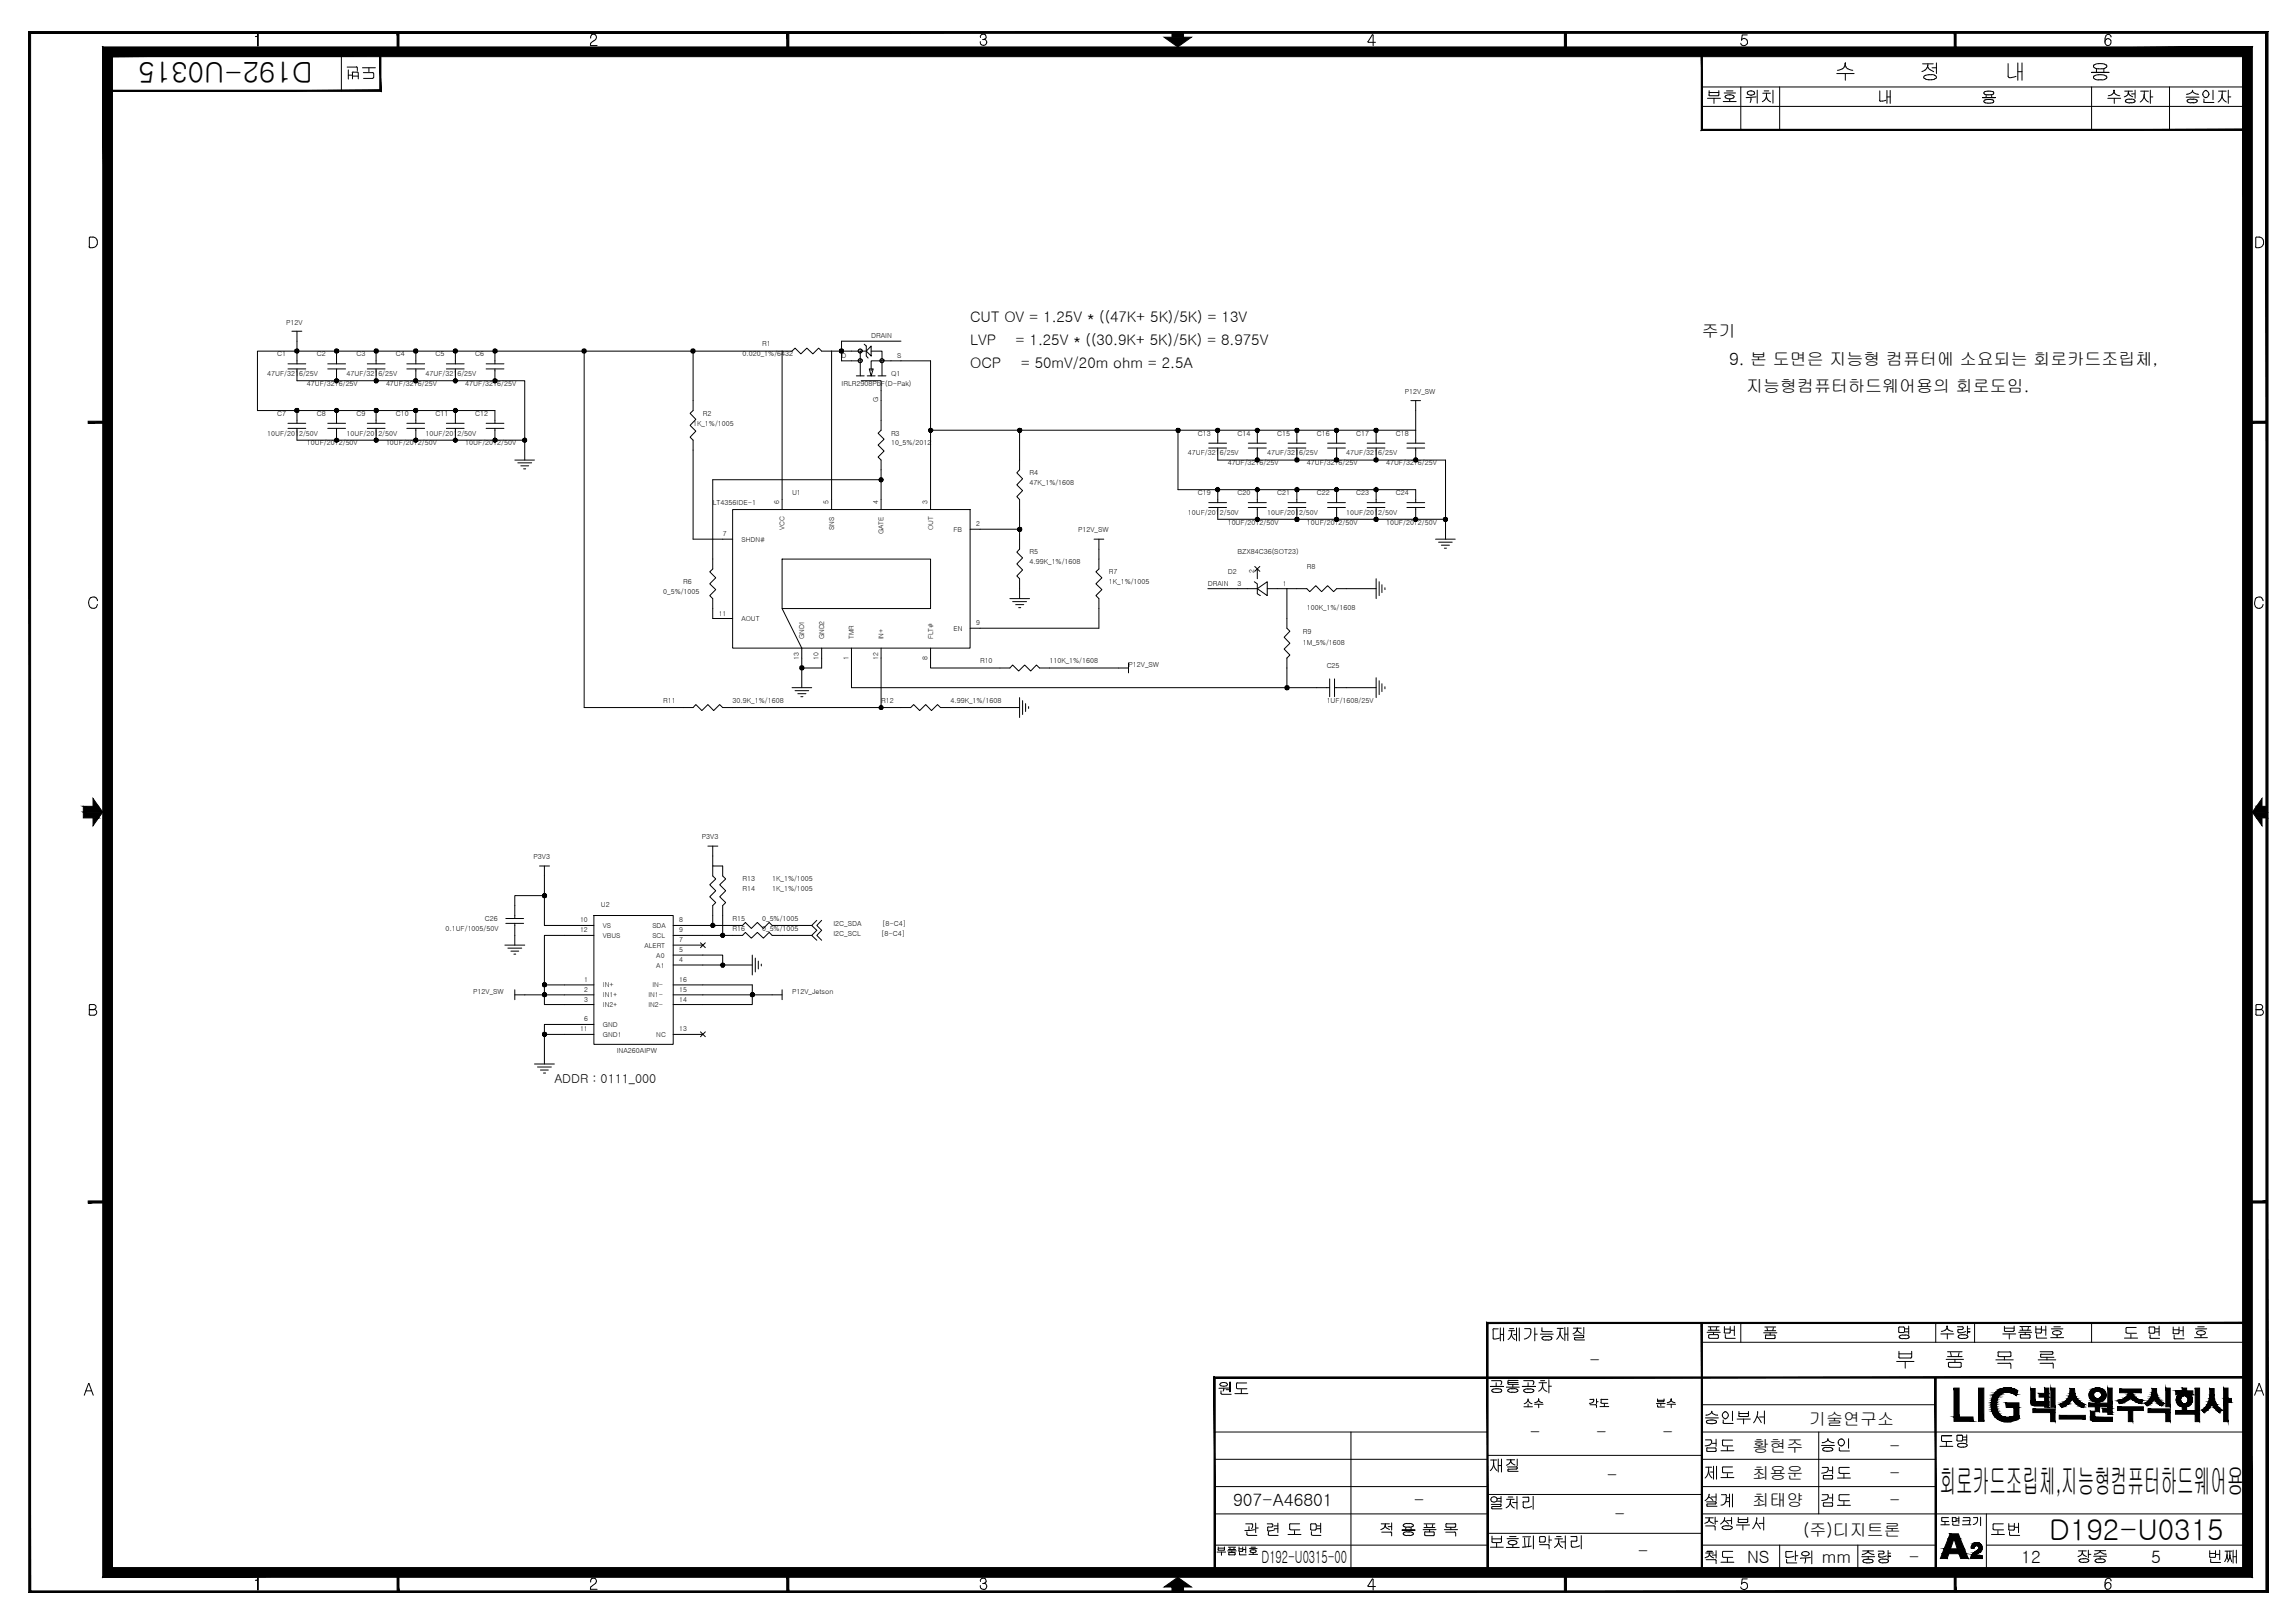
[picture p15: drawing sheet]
<svg xmlns="http://www.w3.org/2000/svg" width="420mm" height="297mm" viewBox="0 0 420 297" stroke-linecap="round" stroke-linejoin="round" font-family="sans-serif">
<defs><g id="words">
<text font-size="6.1" x="355.1" y="273.3">회로카드조립체,지능형컴퓨터하드웨어용</text>
<g font-size="5.3">
<text x="57.2" y="11.3" transform="rotate(-180 57.2 11.3)">D192-U0315</text>
<text x="375.2" y="281.9">D192-U0315</text>
</g>
<g font-size="3.1">
<text x="311.5" y="61.7">주기</text>
<text x="316.5" y="66.7">9. 본 도면은 지능형 컴퓨터에 소요되는 회로카드조립체,</text>
<text x="319.7" y="71.7">지능형컴퓨터하드웨어용의 회로도임.</text>
<text x="291" y="250">-</text>
<text x="280.1" y="263.2">-</text>
<text x="292.2" y="263.2">-</text>
<text x="304.3" y="263.2">-</text>
<text x="331.2" y="260.7">기술연구소</text>
<text x="320.8" y="265.7">황현주</text>
<text x="345.9" y="265.7">-</text>
<text x="225.7" y="275.7">907-A46801</text>
<text x="258.8" y="275.7">-</text>
<text x="294.2" y="271.1">-</text>
<text x="320.8" y="270.7">최용운</text>
<text x="320.8" y="275.7">최태양</text>
<text x="345.9" y="270.7">-</text>
<text x="345.9" y="275.7">-</text>
<text x="295.6" y="278.2">-</text>
<text x="330.1" y="281.1">(주)디지트론</text>
<text x="230.9" y="286">D192-U0315-00</text>
<text x="299.9" y="284.9">-</text>
<text x="319.8" y="286">NS</text>
<text x="333.5" y="286">mm</text>
<text x="349.5" y="286">-</text>
<text x="370" y="286">12</text>
<text x="393.8" y="286">5</text>
</g>
<g font-size="2.7">
<text x="177.6" y="59">CUT OV = 1.25V * ((47K+ 5K)/5K) = 13V</text>
<text x="177.6" y="63.1">LVP</text>
<text x="185.9" y="63.1">= 1.25V * ((30.9K+ 5K)/5K) = 8.975V</text>
<text x="177.6" y="67.3">OCP</text>
<text x="186.9" y="67.3">= 50mV/20m ohm = 2.5A</text>
</g>
<text font-size="2.3" x="101.5" y="198.2">ADDR : 0111_000</text>
<g font-size="1.3">
<text x="52.4" y="59.4">P12V</text>
<text x="50.7" y="65.2">C1</text>
<text x="58" y="65.2">C2</text>
<text x="65.2" y="65.2">C3</text>
<text x="72.5" y="65.2">C4</text>
<text x="79.7" y="65.2">C5</text>
<text x="87" y="65.2">C6</text>
<text x="135.9" y="65.2">0.020_1%/6432</text>
<text x="139.5" y="63.4">R1</text>
<text x="159.5" y="61.9">DRAIN</text>
<text x="48.9" y="68.8">47UF/3216/25V</text>
<text x="56.2" y="70.7">47UF/3216/25V</text>
<text x="63.4" y="68.8">47UF/3216/25V</text>
<text x="70.7" y="70.7">47UF/3216/25V</text>
<text x="77.9" y="68.8">47UF/3216/25V</text>
<text x="85.2" y="70.7">47UF/3216/25V</text>
<text x="154.1" y="70.7">IRLR2908PbF(D-Pak)</text>
<text x="163.1" y="68.8">Q1</text>
<text x="50.7" y="76.1">C7</text>
<text x="58" y="76.1">C8</text>
<text x="65.2" y="76.1">C9</text>
<text x="72.5" y="76.1">C10</text>
<text x="79.7" y="76.1">C11</text>
<text x="87" y="76.1">C12</text>
<text x="126.9" y="77.9">1K_1%/1005</text>
<text x="128.7" y="76.1">R2</text>
<text x="257.2" y="72.1">P12V_SW</text>
<text x="48.9" y="79.7">10UF/2012/50V</text>
<text x="56.2" y="81.5">10UF/2012/50V</text>
<text x="63.4" y="79.7">10UF/2012/50V</text>
<text x="70.7" y="81.5">10UF/2012/50V</text>
<text x="77.9" y="79.7">10UF/2012/50V</text>
<text x="85.2" y="81.5">10UF/2012/50V</text>
<text x="163.1" y="79.7">R3</text>
<text x="163.1" y="81.5">10_5%/2012</text>
<text x="217.5" y="83.3">47UF/3216/25V</text>
<text x="219.3" y="79.7">C13</text>
<text x="226.5" y="79.7">C14</text>
<text x="232" y="83.3">47UF/3216/25V</text>
<text x="233.8" y="79.7">C15</text>
<text x="241.1" y="79.7">C16</text>
<text x="246.5" y="83.3">47UF/3216/25V</text>
<text x="248.3" y="79.7">C17</text>
<text x="255.5" y="79.7">C18</text>
<text x="188.5" y="87">R4</text>
<text x="188.5" y="88.8">47K_1%/1608</text>
<text x="224.8" y="85.1">47UF/3216/25V</text>
<text x="239.2" y="85.1">47UF/3216/25V</text>
<text x="253.8" y="85.1">47UF/3216/25V</text>
<text x="130.5" y="92.4">LT4356IDE-1</text>
<text x="145" y="90.6">U1</text>
<text x="217.5" y="94.2">10UF/2012/50V</text>
<text x="219.3" y="90.6">C19</text>
<text x="226.5" y="90.6">C20</text>
<text x="232" y="94.2">10UF/2012/50V</text>
<text x="233.8" y="90.6">C21</text>
<text x="241.1" y="90.6">C22</text>
<text x="246.5" y="94.2">10UF/2012/50V</text>
<text x="248.3" y="90.6">C23</text>
<text x="255.5" y="90.6">C24</text>
<text x="188.5" y="101.4">R5</text>
<text x="197.4" y="97.5">P12V_SW</text>
<text x="224.8" y="96">10UF/2012/50V</text>
<text x="226.5" y="101.4">BZX84C36(SOT23)</text>
<text x="239.2" y="96">10UF/2012/50V</text>
<text x="253.8" y="96">10UF/2012/50V</text>
<text x="125.1" y="106.9">R6</text>
<text x="188.5" y="103.3">4.99K_1%/1608</text>
<text x="203" y="105.1">R7</text>
<text x="203" y="106.9">1K_1%/1005</text>
<text x="221.1" y="107.2">DRAIN</text>
<text x="224.8" y="105.1">D2</text>
<text x="239.2" y="104.2">R8</text>
<text x="121.4" y="108.7">0_5%/1005</text>
<text x="239.2" y="111.6">100K_1%/1608</text>
<text x="238.5" y="116">R9</text>
<text x="238.5" y="118.1">1M_5%/1608</text>
<text x="179.4" y="121.4">R10</text>
<text x="192.1" y="121.4">110K_1%/1608</text>
<text x="206.6" y="122.1">P12V_SW</text>
<text x="242.9" y="122.3">C25</text>
<text x="121.4" y="128.7">R11</text>
<text x="134.1" y="128.7">30.9K_1%/1608</text>
<text x="161.3" y="128.7">R12</text>
<text x="174" y="128.7">4.99K_1%/1608</text>
<text x="242.9" y="128.7">1UF/1608/25V</text>
<text x="128.5" y="153.6">P3V3</text>
<text x="97.7" y="157.3">P3V3</text>
<text x="135.9" y="161.2">R13</text>
<text x="141.4" y="161.2">1K_1%/1005</text>
<text x="110" y="166">U2</text>
<text x="135.9" y="163.1">R14</text>
<text x="141.4" y="163.1">1K_1%/1005</text>
<text x="81.5" y="170.3">0.1UF/1005/50V</text>
<text x="88.8" y="168.5">C26</text>
<text x="134.1" y="168.5">R15</text>
<text x="134.1" y="170.3">R16</text>
<text x="139.5" y="168.5">0_5%/1005</text>
<text x="139.5" y="170.3">0_5%/1005</text>
<text x="152.6" y="169.4">I2C_SDA</text>
<text x="152.6" y="171.2">I2C_SCL</text>
<text x="161.3" y="171.2">[8-C4]</text>
<text x="161.5" y="169.4">[8-C4]</text>
<text x="86.6" y="181.9">P12V_SW</text>
<text x="145" y="181.9">P12V_Jetson</text>
<text x="112.9" y="192.8">INA260AIPW</text>
</g>
<g font-size="1.2">
<text x="154.1" y="65.5">D</text>
<text x="164.2" y="65.5">S</text>
<text x="160.8" y="73.7" transform="rotate(-90 160.8 73.7)">G</text>
<text x="142.6" y="92.2" transform="rotate(-90 142.6 92.2)">6</text>
<text x="151.7" y="92.2" transform="rotate(-90 151.7 92.2)">5</text>
<text x="160.8" y="92.2" transform="rotate(-90 160.8 92.2)">4</text>
<text x="169.8" y="92.2" transform="rotate(-90 169.8 92.2)">3</text>
<text x="132.3" y="98.1">7</text>
<text x="135.7" y="99.1">SHDN#</text>
<text x="143.7" y="97.1" transform="rotate(-90 143.7 97.1)">VCC</text>
<text x="152.7" y="97.1" transform="rotate(-90 152.7 97.1)">SNS</text>
<text x="161.8" y="97.8" transform="rotate(-90 161.8 97.8)">GATE</text>
<text x="170.8" y="97.1" transform="rotate(-90 170.8 97.1)">OUT</text>
<text x="174.6" y="97.3">FB</text>
<text x="178.7" y="96.3">2</text>
<text x="226.5" y="107.2">3</text>
<text x="229.6" y="104.9" transform="rotate(-90 229.6 104.9)">2</text>
<text x="234.9" y="107.2">1</text>
<text x="131.6" y="112.6">11</text>
<text x="135.7" y="113.6">AOUT</text>
<text x="147.2" y="117" transform="rotate(-90 147.2 117)">GND1</text>
<text x="150.9" y="117" transform="rotate(-90 150.9 117)">GND2</text>
<text x="156.3" y="117" transform="rotate(-90 156.3 117)">TMR</text>
<text x="161.8" y="117" transform="rotate(-90 161.8 117)">IN+</text>
<text x="170.8" y="117" transform="rotate(-90 170.8 117)">FLT#</text>
<text x="174.6" y="115.4">EN</text>
<text x="178.7" y="114.5">9</text>
<text x="146.3" y="120.8" transform="rotate(-90 146.3 120.8)">13</text>
<text x="149.9" y="120.8" transform="rotate(-90 149.9 120.8)">10</text>
<text x="155.3" y="120.8" transform="rotate(-90 155.3 120.8)">1</text>
<text x="160.8" y="120.8" transform="rotate(-90 160.8 120.8)">12</text>
<text x="169.8" y="120.8" transform="rotate(-90 169.8 120.8)">8</text>
<text x="106.2" y="168.8">10</text>
<text x="106.2" y="170.6">12</text>
<text x="110.4" y="169.8">VS</text>
<text x="110.4" y="171.6">VBUS</text>
<text x="118" y="173.4">ALERT</text>
<text x="119.4" y="169.8">SDA</text>
<text x="119.4" y="171.6">SCL</text>
<text x="124.3" y="172.5">7</text>
<text x="124.3" y="168.8">8</text>
<text x="124.3" y="170.6">9</text>
<text x="106.9" y="179.7">1</text>
<text x="120.2" y="177.1">A1</text>
<text x="120.2" y="175.3">A0</text>
<text x="124.3" y="176.1">4</text>
<text x="124.3" y="174.2">5</text>
<text x="124.3" y="179.7">16</text>
<text x="106.9" y="181.5">2</text>
<text x="106.9" y="183.3">3</text>
<text x="110.4" y="180.7">IN+</text>
<text x="110.4" y="182.5">IN1+</text>
<text x="110.4" y="184.3">IN2+</text>
<text x="118.7" y="184.3">IN2-</text>
<text x="118.7" y="182.5">IN1-</text>
<text x="119.4" y="180.7">IN-</text>
<text x="124.3" y="183.3">14</text>
<text x="124.3" y="181.5">15</text>
<text x="106.2" y="188.8">11</text>
<text x="106.9" y="186.9">6</text>
<text x="110.4" y="188">GND</text>
<text x="110.4" y="189.7">GND1</text>
<text x="120.2" y="189.7">NC</text>
<text x="124.3" y="188.8">13</text>
</g>
</g></defs>
<g fill="none" stroke="#000" stroke-width=".18">
<path d="M47.2 6.4l-.2 .3h-.2M47.2 6.3v2.1v-2.1M62.5 9.5v7.1M63.6 12.3h1.7M63.8 13.8h.6M63.8 12.8v1.7M64.5 13.9h1.1M64.5 13.4v1M64.6 13.2l-.1 .1M64.7 13.2h.7M65.2 12.2l.2 .1M65.4 13.2l.1 .1"/>
<path d="M65.4 12.4v.5M65.6 13.3v1.1M66.4 12.4h2.3M66.5 13.3h1.7l.2 .1M66.6 14.4h1.7M67.5 12.4v.7M68.4 14.2l-.2 .1M68.4 13.5v.7M108.1 8.3h1.2M108.1 6.8v.2M108.1 8v.3M108.2 7.8l-.1 .2"/>
<path d="M108.3 6.5l-.2 .3M108.4 6.3l-.2 .1M108.7 7.5l-.4 .3M108.8 6.3h-.4M108.8 6.3l.2 .1M109 6.4l.2 .3-.2 .5M109.1 7.2l-.4 .3M179.5 6.8a.53 .53 0 0 1 .5-.5 .53 .53 0 0 1 .5 .5M179.5 7.6a.57 .57 0 0 0 .2 .6 .57 .57 0 0 0 .7 0M179.5 6.8v.1M179.9 7.2h.3M180.3 7.2a.55 .55 0 0 1 .1 1"/>
<path d="M180.4 7.1l-.3 .1h.2M180.6 6.8l-.2 .3M250.5 7.7h1.3M251.2 6.4l-.8 1.2 .1 .1M251.2 6.4h.1M251.4 6.4v2M311.5 15.9h100M311.5 19.5h100M312.6 18h2.4M312.9 17.4l.1 .1M312.9 16.6v.8M312.9 16.9h1.8"/>
<path d="M313.1 17.5h1.5M313.8 18v.9M314.7 16.6v.8l-.2 .1M315.5 18.6h2.4M315.7 17h2M316 17.5l-.2 .2 .2 .3M316 17.9l.6 .2M316.1 16.6h1.2M316.6 18.1h.2M316.7 18.1v.5M316.7 17.4l.6 .1M316.8 17.4l-.8 .1"/>
<path d="M317.3 17.9l-.6 .2M317.3 17.5l.2 .2-.2 .3M318.7 15.9v7.8M318.7 7.9l.1 .3 .5 .2M318.9 7.2l-.1 .1M319.4 7.1l.4 .3 .1 .6M319.4 7l-.5 .2M319.9 6.4h-.9l-.1 .9M319.9 7.9l-.1 .3-.5 .1M320 16.8l-.1 .2 .1 .3 .5 .1M320.5 17.4h.1M320.6 18.2l-.2 .5"/>
<path d="M320.6 17.8v.4M320.6 16.6l.5 .2 .1 .2M320.6 16.6l-.6 .2M321.2 17l-.1 .3-.5 .1M321.5 17.7l-1.8 .2M321.7 16.5v2.4M322.7 17.1h1.4M323 16.6h.8M323.4 17.5a1.25 1.25 0 0 1-.8 1.1M323.4 17.5a1.14 1.14 0 0 0 .8 1.1M323.4 17.1v.4M324.6 16.5v2.4"/>
<path d="M325.8 15.9v7.8M336.3 13.5h3.1M337.3 12.6l-.9 .3M337.6 12.2l.2-.5 .2 .5M337.6 12.3l-.3 .3M337.8 11.7v-.2v.2M337.8 13.5v1.2M337.9 12.3l.4 .3 .9 .3M344.1 18.4l.2 .1M344.1 16.6v1.8M344.6 18.5h-.3M345.2 18.4l-.6 .1"/>
<path d="M345.5 17.7h.5M345.5 16.6v2.3M346 16.6v2.3M352 11.7h1.9M352.3 13.9l-.1 .2 .1 .3M352.3 14.3l.3 .2M352.5 14.5l1.1 .1M352.9 11.7v.3M353 12.4l-.1-.4a1.3 1.3 0 0 1-1 1.1M353 12.4l.4 .4M353.3 13.7l-1 .2M353.3 13.7h.3"/>
<path d="M353.4 12.8l.6 .3M353.6 13.6l.6 .1M353.7 12.4h.8M354.1 13.8l.3 .1M354.2 14.5l-.6 .1M354.4 14.3l-.3 .2M354.4 13.9l.1 .2-.1 .3M354.5 11.5v2M362.9 17.9h2.4h-2.4M363.3 16.8l-.1 .2 .1 .2M363.3 18.4l-.1 .1 .1 .2M363.3 17.2l.2 .1"/>
<path d="M363.3 18.7l.2 .1M363.4 16.8l.8-.1 .7 .1M363.4 18.3l.8-.1 .7 .2M363.5 16.7l-.2 .1M363.5 18.3l-.2 .1M363.6 17.4v.5M364.6 17.4v.5M364.9 16.8l.1 .2-.1 .2M364.9 18.4l.1 .1-.1 .2M364.9 17.2l-.5 .1h-1M364.9 18.7l-.5 .2-1-.1M367.6 11.6v2.3l.2 .3"/>
<path d="M369.1 14l-1.3 .2M369.4 13.1h.8M369.4 11.5v3.2M370.2 11.5v3.2M382.9 13.3h3.2h-3.2M382.9 15.9v7.8M383.3 12.1l.3 .4M383.4 11.9l-.1 .2M383.4 13.9l-.1 .4 .3 .2M383.6 11.8l-.2 .1M383.6 13.8l-.2 .1M383.6 12.5l.9 .1 .9-.1"/>
<path d="M383.6 14.5l.6 .1M383.8 12.7v.6M384.1 14.6h.7M384.8 11.7h-1.2M384.8 13.7l-1.2 .1M384.8 11.7h.6M384.8 13.7l.6 .1M385.2 12.6v.7M385.3 11.8l.3 .1M385.3 13.8l.3 .1M385.4 14.5l-.6 .1M385.4 7.4v.3"/>
<path d="M385.6 6.6l-.2 .3a1.29 1.29 0 0 0 .2 1.3l.1 .1M385.6 12.3l-.3 .2M385.6 14.4l-.3 .1M385.6 11.9l.1 .2M385.6 13.9l.1 .2-.1 .3M385.7 7.2l-.3 .2M385.7 12.1l-.1 .3M385.9 18h2.4M386 6.3l.2 .1 .3 .3M386 6.3l-.5 .2M386.1 7.1h-.4M386.1 7.1l.3 .3v.6"/>
<path d="M386.4 8l-.4 .3h-.3M386.5 6.7v.1M386.6 17.3l-.6 .2M387 16.6v-.1v.1M387.1 18v.9M387.1 17.1l.5 .3 .5 .1M387.2 17.1l-.2-.5v.3l-.4 .4M389 16.7h1.4M389.2 18.3l-.1 .2 .1 .2M389.2 18.6l.2 .1M389.4 18.8h.4M389.6 17.2l.1-.3v.3"/>
<path d="M389.6 17.2l-.3 .3-.4 .2M389.7 16.7v.2M389.8 17.2l.6 .5M389.8 18.8h.2M389.8 18.1l-.6 .2M390 18.1l-.2 .1M390 18.2h.2M390.2 18.8h-.2M390.2 18.1l.4 .1M390.2 17.2h.6M390.6 18.2l.2 .2v.3M390.6 18.8h-.4"/>
<path d="M390.8 18.6l-.2 .1M390.9 16.5v1.5M391.9 16.7h1.4M392.6 16.7v.7M393.3 18.7a1.38 1.38 0 0 1-.8-1.4 1.48 1.48 0 0 1-.7 1.4M393.7 17.7h.4M393.7 16.5v2.4M397.2 15.9v7.8M400.2 17.8h2.4M400.3 17.3h.1M400.5 18.3l-.1 .2 .1 .1M400.5 18.6l.2 .1"/>
<path d="M400.7 18.8h.4M401.1 18.1l-.6 .2M401.1 18.2h.5M401.1 18.8h.5M401.4 16.7l-.5 .4-.5 .1M401.4 16.8h.1M401.4 16.7l.4 .4 .6 .1M401.4 16.5v.3M401.6 18.1l.6 .2M402 18.8h-.4M402.2 18.3v.3l-.2 .1M402.4 17.3h.1"/>
<path d="M403.5 18.6l.1 .2M403.5 18.1v.6M403.6 18.8h1.7M403.7 16.6h.3M403.7 16.6l-.4 .4v.2v.3l.4 .3M404 16.6l.2 .2 .2 .4M404.4 17.3l-.2 .4-.5 .1M404.4 17.2v.1M405.1 16.5v1.7M406.2 16.7h1.4M406.8 16.7v.7M407.6 18.7a1.38 1.38 0 0 1-.8-1.4 1.48 1.48 0 0 1-.7 1.4"/>
<path d="M407.9 17.7h.5M407.9 16.5v2.4M16.3 45.1l.1 .2h.6M16.4 43.6v1.6M16.4 43.5a.97 .97 0 0 1 1.4 .5 .97 .97 0 0 1-.8 1.3M412.9 45.1l.2 .2M413 43.6v1.6M413.1 43.4l-.1 .1M413.1 43.4h.5M413.1 45.3h.5M413.6 43.4a.96 .96 0 0 1 .8 .9 .96 .96 0 0 1-.8 1M52.7 66.6h3.3"/>
<path d="M52.7 67.5h3.3M52.7 77.5h3.3M52.7 78.4h3.3M53.4 60.6h1.9M54.4 60.6v6M54.4 67.5v2.2h7.2M54.4 75.1v2.4M54.4 78.4v2.2h14.4M60 66.6h3.3M60 67.5h3.3M60 77.5h3.3M60 78.4h3.3"/>
<path d="M61.6 69.7h14.5M61.6 75.1h14.5M61.6 64.3v2.3M61.6 67.5v2.2M61.6 75.1v2.4M61.6 78.4v2.2M67.2 66.6h3.3M67.2 67.5h3.3M67.2 77.5h3.3M67.2 78.4h3.3M68.8 64.3h-21.7v10.8h14.5M68.8 64.3h14.6"/>
<path d="M68.8 64.3v2.3M68.8 67.5v2.2M68.8 75.1v2.4M68.8 78.4v2.2M74.5 66.6h3.2M74.5 67.5h3.2M74.5 77.5h3.2M74.5 78.4h3.2M76.1 75.1h14.5v2.4M76.1 64.3v2.3M76.1 67.5v2.2M76.1 75.1v2.4"/>
<path d="M76.1 78.4v2.2M76.1 69.7h14.5M81.7 66.6h3.3M81.7 67.5h3.3M81.7 77.5h3.3M81.7 78.4h3.3M83.4 64.3v2.3M83.4 67.5v2.2M83.4 75.1v2.4M83.4 78.4v2.2M89 66.6h3.3M89 67.5h3.3"/>
<path d="M89 77.5h3.3M89 78.4h3.3M90.6 69.7h5.5v10.9M90.6 64.3v2.3M90.6 67.5v2.2M90.6 78.4v2.2M106.9 64.3v65.2h20l.5-.6 1.1 1.1 1.1-1.1 1.1 1.1 1.1-1.1 .5 .6h29M126.9 64.3v10.8l-.6 .5 1.1 1.2-1.1 1.1 1.1 1-1.1 1.1 .6 .6v18.1h7.2M143.2 64.3v29M152.2 64.3v29M156.8 68.8h1.4M157.5 64.3h-3.4v1.7h3.4"/>
<path d="M157.7 69.7h3.6v9l-.5 .6 1.1 1.1-1.1 1 1.1 1.2-1.1 1.1 .5 .5v9.1M157.9 66h.1M157.9 64.3h.1M158.2 63l.4 .3v1.9l.3 .3M158.6 64.3h-1.1v4.5M158.8 68.8h1.4M159.1 67.5h.8l-.4 1.3zM159.5 63.3v1.9l-.9-.9zM159.5 64.3h2v4.5M160.8 68.8h1.4M161.3 66h9.1v27.3M161.5 66h-2v1.9"/>
<path d="M161.9 66h.1M164.9 62.4h-10.8v1.9h-3.7l-.5-.6-1.1 1.1-1.1-1.1-1.1 1.1-1-1.1-.6 .6h-61.6M170.4 78.7h16.3v7.3l-.5 .5 1 1.1-1 1.1 1 1.1-1 1.1 .5 .5v9.1l-.5 .5 1 1.1-1 1.1 1 1.1-1 1.1 .5 .5v3.7M186.7 78.7h36.2M215.7 78.7v10.9h7.2M222.9 78.7h14.5M222.9 78.7v2.4M230.2 78.7v2.4M237.4 78.7v2.4M237.4 78.7h21.8M244.7 78.7v2.4M251.9 78.7v2.4"/>
<path d="M258.3 73.3h1.8M259.2 73.3v7.8M68.8 80.6h14.6M83.4 80.6h7.2M90.6 80.6h5.5v3.6M94.2 84.2h3.6M94.8 84.7h2.5M95.3 85.3h1.5M95.9 85.8h.3M134.1 93.3h43.5v25.3h-43.5zM161.3 87.8h-30.8v16.3l-.6 .5 1.1 1.1-1.1 1.1 1.1 1.1-1.1 1.1 .6 .6v3.6h3.6M177.6 96.9h9.1"/>
<path d="M200.3 98.7h1.8M201.2 98.7v5.4l-.6 .5 1.1 1.1-1.1 1.1 1.1 1.1-1.1 1.1 .6 .6v5.4h-23.6M221.3 92h3.3M221.3 92.9h3.3M221.3 81.1h3.3M221.3 82h3.3M222.9 82v2.2h14.5M222.9 92.9v2.1h14.5M222.9 89.6h14.5M222.9 89.6v2.4M228.5 92h3.3M228.5 92.9h3.3"/>
<path d="M228.5 81.1h3.3M228.5 82h3.3M230.2 82v2.2M230.2 89.6v2.4M230.2 92.9v2.1M235.8 92h3.3M235.8 92.9h3.3M235.8 81.1h3.3M235.8 82h3.3M237.4 95h14.5M237.4 89.6h14.5M237.4 82v2.2"/>
<path d="M237.4 89.6v2.4M237.4 92.9v2.1M237.4 84.2h27.2v10.8M243 92h3.3M243 92.9h3.3M243 81.1h3.3M243 82h3.3M244.7 82v2.2M244.7 89.6v2.4M244.7 92.9v2.1M250.3 92h3.2M250.3 92.9h3.2"/>
<path d="M250.3 81.1h3.2M250.3 82h3.2M251.9 89.6h7.3v2.4M251.9 82v2.2M251.9 89.6v2.4M251.9 92.9v2.1M251.9 95h7.3M257.6 92h3.2M257.6 92.9h3.2M257.6 81.1h3.2M257.6 82h3.2M259.2 95h5.4v3.7"/>
<path d="M259.2 82v2.2M259.2 92.9v2.1M262.8 98.7h3.6M263.4 99.2h2.5M263.9 99.8h1.5M16.6 109.4a1.23 1.23 0 0 0 .2 1.9M17.6 109.4l-.5-.1-.5 .1M17.6 109.4l.2 .4M17.7 111l-.5 .3h-.4M17.8 110.6l-.1 .4M17.8 109.8v.1M143.2 102.3h27.2v9.1h-27.2z"/>
<path d="M143.2 111.4l3.6 7.2v7.3M150.4 118.6v3.7h-3.6M155.9 118.6v7.3h79.7M161.3 118.6v10.9h5.4l.6-.6 1.1 1.1 1.1-1.1 1 1.1 1.1-1.1 .6 .6h14.5M170.4 118.6v3.7h14.5l.5-.6 1.1 1.1 1.1-1.1 1.1 1.1 1.1-1.1 .5 .6h16.3M184.9 109.6h3.6M185.4 110.1h2.5M185.9 110.7h1.5M186.5 111.2h.4M221.1 107.7h9.1M229.6 106.5l.6 .3v1.9l.5 .3M229.7 103.7l.9 .9"/>
<path d="M230.2 107.7l1.8-1.2v2.5zM230.2 104.1v1.8M230.6 103.7l-.9 .9M232 107.7h7.2l.6 .6 1.1-1.1 1 1.1 1.1-1.1 1.2 1.1 .5-.6h7.2M235.6 107.7v7.3l.5 .5-1 1.1 1 1.1-1 1.1 1 1.1-.5 .5v5.5h7.8M251.9 105.9v3.7M252.5 106.5v2.5M253 107v1.5M253.5 107.6v.3M264.4 100.3h.4M412.9 109.7a1.12 1.12 0 0 0 .3 1.6M413.1 109.4l-.2 .2"/>
<path d="M413.3 111.3h.4M414 109.4l.3 .4M414.1 109.4l-.5-.1-.5 .1M414.3 109.8v.1M414.3 110.6l-.1 .4-.5 .3M145 125.9h3.6M145.6 126.4h2.5M146.1 127h1.4M146.6 127.5h.4M186.7 127.7v3.6M187.2 128.2v2.6M187.8 128.8v1.4"/>
<path d="M188.3 129.3v.4M206.6 121.3v1.8M243.4 124.2v3.3M244.3 125.9h7.6M244.3 124.2v3.3M251.9 124v3.7M252.5 124.6v2.5M253 125.1v1.5M253.5 125.7v.4M98.8 158.5h1.8M99.7 158.5v5.4M129.6 154.9h1.8"/>
<path d="M130.5 154.9v3.6h1.8v1.8l.6 .6-1.1 1 1.1 1.1-1.1 1.1 1.1 1.1-.6 .5v5.5M130.5 158.5v1.8l.5 .6-1.1 1 1.1 1.1-1.1 1.1 1.1 1.1-.5 .5v3.7M92.4 173h3.7M92.6 168.1h3.3M92.6 169h3.3M93 173.5h2.5M93.5 174.1h1.5M94.1 174.6h.3M94.2 168.1v-4.2h5.5v5.5h9M94.2 169v4M108.7 167.6h14.5v23.5h-14.5zM108.7 171.2h-9v9.1"/>
<path d="M123.2 169.4h12.7l.6-.6 1.1 1.1 1.1-1.1 1.1 1.1 1-1.1 .6 .6h7.2M123.2 171.2h12.7l.6-.6 1.1 1.1 1.1-1.1 1.1 1.1 1-1.1 .6 .6h7.2M123.2 174.8h9.1v1.8h5.4M123.2 176.6h9.1M123.2 173h5.5M128.2 172.6l.9 .8M129.1 172.6l-.9 .8M137.7 174.8v3.6M138.3 175.3v2.6M138.8 175.9v1.4M139.4 176.4v.4M149.5 168.4l-.9 1 .9 .9-.9 .9 .9 .9"/>
<path d="M150.4 168.4l-.9 1 .9 .9-.9 .9 .9 .9M16.3 185.6l.2 .2h.7M16.4 184v1.6M17.1 183.9a.44 .44 0 0 1 .5 .4 .44 .44 0 0 1-.5 .4M17.2 184.8h-.8h.8M17.2 183.9h-.7l-.1 .1M17.2 184.7a.53 .53 0 0 1 .5 .6 .53 .53 0 0 1-.5 .5M94.2 181.1v1.9M97.8 194.7h3.7M98.4 195.3h2.5M98.9 195.8h1.5M99.5 196.4h.4"/>
<path d="M99.7 180.3h9M99.7 180.3v1.8h-5.5M99.7 189.3v5.4M108.7 182.1h-9v1.8h9M108.7 187.5h-9v1.8h9M123.2 180.3h14.5v3.6h-14.5M123.2 182.1h20M123.2 189.3h5.5M128.2 188.8l.9 .9M129.1 188.8l-.9 .9M143.2 181.1v1.9M413 185.6l.2 .2"/>
<path d="M413 184.8h.9zM413 184v1.6M413.8 183.9a.44 .44 0 0 1 .4 .4 .44 .44 0 0 1-.4 .4M413.8 183.9h-.7l-.1 .1M413.8 184.7a.53 .53 0 0 1 .6 .6 .53 .53 0 0 1-.5 .5h-.7M15.7 254.6h1.1M16.2 253.3l-.8 2.1M16.2 253.2h.1M16.3 253.3l.8 2.1M223.5 253.1l-.2 .3 .2 .2M223.5 255l.2 .1M223.5 254.6v.4"/>
<path d="M223.5 253.6h1M223.5 253.1h1M223.7 255.2h1.7M224 254.3l-.1 .3M224 254.1v.2M224.5 254.3h.7M224.5 253.1l.2 .3-.2 .2M224.9 254l-1.7 .1M225.2 252.9v1.8v-1.8M226.1 255.1h2.3M226.4 254l.1 .1M226.5 253.1l-.1 .1v.8"/>
<path d="M226.5 253.1h1.7M226.5 254.2h1.8M227.3 254.3v.8M272.9 253.7h2.3h-2.3M273.1 252.7h1.6l.2 .1M273.2 254.3l-.1 .2 .1 .2M273.2 254.7l.2 .1M273.4 254.8h.4M273.4 243.4v1.5M273.5 243.2l-.2 .2M273.5 243.2h.8M273.8 254.2l-.6 .1"/>
<path d="M273.8 254.2h.5M273.8 254.8h.5M273.9 253.1v.6M274.3 254.2h.4M274.5 244.9l-.7 .2h-.3l-.1-.2M274.7 244.2h.6M274.7 243v2.4M274.7 254.8h-.4M274.7 254.2a.28 .28 0 0 1 .2 .3 .28 .28 0 0 1-.2 .3M274.9 253.1l-.1 .3M274.9 252.9v.2M275.3 243v2.4"/>
<path d="M275.8 253.9h2.3M276.1 252.8l.1 .6h1.8M276.1 253h1.8M276.1 245.2a1.33 1.33 0 0 0 .6-1.2 1.33 1.33 0 0 0 .6 1.2M276.1 254.7l.6 .1M276.2 243.5h1.1M276.3 252.6l-.2 .2M276.3 252.6h1.6M276.3 254.2l-.2 .2v.3M276.4 243.2h.7M276.7 254.2h.5M276.7 254.8h.5"/>
<path d="M276.7 254.1l-.4 .1M276.7 243.5v.6M277 253.4v.5M277.1 244.3h.5M277.2 254.1l.4 .1M277.6 254.2l.2 .1M277.6 243v2.4M277.8 254.7l-.6 .1M277.8 254.3l.1 .2-.1 .2M278.1 243v2.4M278.7 253.7h2.4h-2.4M278.9 252.7h1.7"/>
<path d="M279 257.5h1.6M279 256.9a.87 .87 0 0 0 .8-.8 .87 .87 0 0 0 .7 .8M279 254.3l-.1 .2 .1 .2 .6 .2M279.1 243.2h.9M279.2 254.3l-.1 .1M279.6 254.2h.5M279.6 254.8h.5M279.6 254.2h-.4M279.8 253.1v.6M279.8 257v.5M280 243.2l.2 .1M280.1 254.2h.4"/>
<path d="M280.3 243.8a1.29 1.29 0 0 1-1.2 1.3M280.3 243.3v.5M280.5 254.3l.2 .1M280.6 252.7l.2 .1M280.7 254.3l.1 .2-.1 .2-.6 .2M280.8 253.1l-.2 .3M280.8 252.9v.2M280.9 257h1.6M281 244.2h.4M281 243v2.4M281.4 256.6l-.4 .1M281.7 256.1l.1 .4 .6 .2"/>
<path d="M281.7 256.1h.1M281.7 257v.6M281.7 256.1l-.3 .5M281.7 253.1h1.4M282 244.2h2.4M282 252.7h.8M282.3 243.5l.2 .2h1.7M282.3 243v.5M282.4 253.5a1.08 1.08 0 0 1-.7 1.1M282.4 244.7l-.1 .3 .3 .2M282.4 253.1a1.28 1.28 0 0 0 .8 1.5M282.5 244.6h1.4"/>
<path d="M282.5 245.2l.4 .1M282.6 244.7l-.2 .1M283 245.2h.4M283.6 252.5v2.4M283.6 253.7h.4M283.9 244.7l.1 .1M284 244.7l.1 .2-.1 .2M284 245.1l-.5 .2M285.1 243.1h1.1M285.6 243.1v.7M286.2 245.1a1.71 1.71 0 0 1-.6-1.3 1.76 1.76 0 0 1-.6 1.3M286.5 244.2h.5"/>
<path d="M286.5 243v2.4M287 243v2.4M288.1 243.1h1.4M288.2 244.4h1.6l.2 .1M288.3 244.9l.1 .3M288.4 245.2h1.7M288.5 243.8l-.5 .3M288.8 243.1v.2M288.9 243.7l.6 .3M288.9 243.7l-.1-.4-.3 .4M289.9 244.5v.2M290 244.7l-.2 .1h-1.5l-.1 .1"/>
<path d="M290 243v1.2M291.1 256.1h.6M291.1 257.1l1.1 .1M291.7 256.1l.1 .1M291.7 256.6l-.7 .2M291.8 256.2l-.1 .3M292.3 256v.9M292.3 257.2v.4M292.3 256.5h.3M292.9 257.4h1.6M293.1 256.7l.1 .1M293.1 256.2v.5"/>
<path d="M293.2 256.1l-.1 .1M293.2 256.1h1.2M293.3 256.8h1.1M293.7 256.9v.5M303.2 256.9h1.7M303.5 257.4v.1h1.2M303.5 256v.5h1l.1-.1M303.5 257.1v.3M303.5 256.3h1.1M304.1 256.9v.4M304.6 256v.4M305.2 257h1.6"/>
<path d="M305.7 256.6l-.5 .1M305.9 256.1l.2 .4 .5 .2M306 256.1l-.3 .5M306 256.1h.1M306 257v.6M311.5 257.1h42.9M311.5 245.7h100M312.2 259.5h2.4M312.5 243.8h2.4M312.7 259.9a.28 .28 0 0 0-.3 .3 .28 .28 0 0 0 .3 .3M312.7 242.8h2M312.7 243.5h2"/>
<path d="M312.8 244.8l.2 .1M313 244.9h1.5M313.1 242.9l.1 .6M313.4 258.5l-.5 .4-.6 .1M313.4 258.5h.1M313.4 258.5l.4 .4 .6 .1M313.4 258.3v.2M313.6 259.9l.4 .1M313.6 259.9l-.9 .1M313.7 243.8v.5M314 259.9a.28 .28 0 0 1 .3 .3 .28 .28 0 0 1-.3 .3M314.3 242.9l-.1 .6"/>
<path d="M314.4 259h.1M314.4 244.3l.2 .1M314.5 244.3h-1.5l-.2 .1v.4M314.6 244.8l-.2 .1M314.6 244.4v.4M315.3 259h.1M315.5 259.9v.5M315.7 243.8l.1 .2M315.7 242.8v1M315.7 243.2h1.1M315.7 259.7h.3M315.7 258.4h.3"/>
<path d="M315.7 258.4a.61 .61 0 0 0-.4 .6 .61 .61 0 0 0 .4 .6M315.9 244.8l.1 .1M315.9 244h.7M315.9 244.3v.5M316 258.4a.61 .61 0 0 1 .4 .6 .61 .61 0 0 1-.4 .6M316 244.9h1.7M316.5 259h.1M316.7 243.8l-.1 .2M316.8 242.8v1M316.9 243.5h.6M317.2 258.3v1.7M317.5 242.7v1.7"/>
<path d="M318 259.7h2.4M318.3 259.1l.2 .1M318.4 258.7h1.7M318.4 258.3v.8M318.7 242.1v3.6M319.2 259.7v.9M320.1 259.1l-.2 .1h-1.4M320.1 258.3v.8M321.7 259.2l.1 .1M321.8 259.3l.6 1.1M321.8 258.3v.2M321.8 258.5l-.3 1.2-.5 .7"/>
<path d="M322.1 259.3h.9M322.9 243.9h2.4M323 258.2v2.4M323.1 243.5h2M323.1 242.9h2M323.2 244.9l.1 .1M323.2 244.5v.4M323.3 244.3l-.1 .1M323.4 244.3l1.5 .1 .1 .1M323.5 243l.1 .5M324.1 243.9v.4M324.7 243l-.2 .5"/>
<path d="M325 244.8l-.2 .2h-1.4M325 244.5v.4M347.2 249.2h3.2M347.6 243.7l.2 .2M347.6 248.3l.2 .2M347.7 247.8h2.3M347.7 247.3v1.1M347.8 242.9l-.2 .1v.8M347.8 242.9h.7M347.8 244.8l.2 .1M347.9 244.9l.5 .1M348 244.4l-.3 .2 .1 .3"/>
<path d="M348.4 244.3l-.5 .1M348.4 244.4h.5M348.4 245h.5M348.5 242.9l.1 .1M348.6 243.7l-.1 .2h-.7M348.7 243v.8M348.8 243.2h.6M348.8 243.8h.6M348.8 249.2v1.2M348.9 244.3l.5 .2v.4M349.3 244.9l-.4 .1M349.4 242.7v1.5"/>
<path d="M349.4 244.8l-.1 .1M350 248.3l-.2 .2h-2M350 247.3v1M354.4 242.1v3.6M355.3 244.1h2.4M356.1 243.5l-.7 .2M356.3 248.8h3.2M356.5 242.8l-.1 .3-.3 .4M356.5 242.8l.3 .7M356.5 242.8v-.1v.1M356.5 244.1v1M356.5 248.3h2.7"/>
<path d="M356.5 247.4h2.7M356.7 250l.2 .2M356.7 249.5v.6M356.8 243.5l.7 .2M356.9 249.3l-.2 .2M356.9 249.3h2l.1 .2M357.1 247.5l.2 .8M357.9 248.8v.5M358.4 242.8h.8l.2 .1M358.5 243.5v.3M358.6 244.8l.1 .1M358.6 244.5l-.1 .1 .1 .2"/>
<path d="M358.6 243.3l-.2 .1M358.6 243.3h.7M358.7 247.6l-.2 .7M358.7 244.9l.6 .1M359 249.5l-.1 .7h-2M359.3 244.3l-.7 .2M359.4 244.3h.2M359.4 243.1l-.2 .2M359.4 243v.2M359.6 244.3a.44 .44 0 0 1 .5 0 .44 .44 0 0 1 .1 .5M359.6 244.9h-.2M359.9 243.7l-1.1 .2h-.2l-.1-.2"/>
<path d="M360 244.9l-.4 .1M360.2 244.8l-.2 .1M360.2 243.2h.5M360.2 242.7v1.5M360.7 243.8h-.5h.5M361.5 242.1v3.6M365.4 248.9h3.2M365.7 249.5h2.2M365.8 247.6v.6M366 247.4l-.2 .1M366 247.4h2M366.7 244.1h2.3"/>
<path d="M367 242.7l.1 1h1.5M367 243.1h1.7M367 248.3v.6M367.8 244.1v1M367.9 249.5l.2 .2M368 247.4l.1 .2M368.1 247.7l-.1 .6h-2l-.2-.2M368.1 249.7v.7M368.7 243.4l-.1 .2M368.7 242.7v.8M369.6 243.8h2.4M369.8 242.8h2"/>
<path d="M369.8 243.5h2M369.9 244.8l.1 .1h1.5M369.9 244.4v.4M370 244.2l-.2 .1M370 244.3h1.5M370.2 242.9l.1 .6M370.8 243.8v.5M371.4 242.9l-.2 .6M371.5 244.3l.1 .1M371.7 244.7l-.2 .2M371.7 244.4v.4M372.7 243.8l.1 .2h.8"/>
<path d="M372.7 243.2h1M372.7 242.7v1.1M372.8 244.8l.2 .1M372.8 244.3v.5M373 244.9h1.7M373.1 248.9h3.3M373.5 247.4h2.2M373.5 249.5h2.2M373.6 248.3l.2 .1M373.6 248v.3M373.7 247.8l-.1 .2M373.7 242.7v1.2l-.1 .1"/>
<path d="M373.7 247.9h1.9M373.8 248.4h2.2M373.9 243.4h.6M374.5 242.7v1.7M374.7 248.4v.5M375.4 244.8h2.4M375.6 243.2h2.1M375.7 247.4l.1 .1M375.7 249.5l.2 .2M375.8 243.9l.1 .3M375.8 247.5v.2M375.8 247.7l-.2 .2"/>
<path d="M375.9 249.7v.7M375.9 243.7l-.1 .2M376 244.2l.5 .1M376 242.8h1.2M376.5 243.5l-.5 .2M376.5 243.5l.7 .2M376.5 244.3h.2M376.6 244.3v.5M377.2 243.7l.2 .2M377.2 244.2l-.5 .1M377.4 243.9l-.2 .3M382.9 242.1v3.6"/>
<path d="M388.9 244.9h2.4M389.2 243.8l.2 .2M389.2 243.1v.7M389.4 243l-.2 .1M389.4 243h1.7M389.4 244h1.7M390.1 244.2v.7M393.4 243.8l.2 .2M393.4 243l.2-.1h.8l.1 .9M393.5 243v.8M393.6 244h.7M393.6 244.8l.2 .1"/>
<path d="M393.6 244.3v.5M393.8 244.9h1.6M394.5 243.8l-.2 .2M394.6 243.2h.7M394.6 243.8h.7M395.3 242.7v1.7M397.8 243.9l.2 .2M397.9 243.4h1M397.9 242.9v1.1M398 244.4v.5M398 244.9l.2 .1M398.2 245h1.7"/>
<path d="M398.9 242.9v1.1l-.9 .1M399 243.5h.7M399.7 242.8v1.7M401.8 244.8h2.3M401.9 243.2h2.1M402.1 243.9l.2 .3 .5 .1M402.4 242.8h1.1M402.9 244.3h.1M402.9 244.3v.5M403 243.5l.5 .2M403 243.5l-.7 .2-.2 .2M403.5 244.2l-.5 .1"/>
<path d="M403.6 243.7l.1 .2M403.7 243.9l-.1 .3M413.1 254.6h1M413.5 253.2h.2M413.6 253.3l-.8 2.1M413.7 253.3l.7 2.1M222.3 277.1h50M222.3 262.1h50M222.3 267.1h50M222.3 272.1h50M228.1 278.9h1.1M228.7 279.4v.7"/>
<path d="M229.2 278.9l.1 .1v.3l-.2 .5M229.7 280l-1.4 .1M229.9 279.7h.4M229.9 278.8v1.7M232 278.9h.9l.1 .4M232.1 279.6v.4M232.2 279.4l-.1 .2M232.3 279.5h.5M233 279.3l-.1 .1M233.3 279.3h.6M233.3 279.8h.6M233.4 280l-.9 .2"/>
<path d="M233.9 278.8v1.7M236.1 279.1v.7M236.1 279.8l.2 .2M236.3 280h1.7M237.9 278.9h-1.7l-.1 .1M239.9 279.8l.2 .2M240 279v.9M240.1 278.9l-.2 .1M240.1 278.9h.7M240.8 278.9l.1 .1M240.9 279.9l-.1 .1h-.7M241 279.1v.8"/>
<path d="M241.1 279.3h.7M241.1 279.8h.7M241.8 278.8v1.7M247.3 262.1v25.7M252.9 278.9h1.5M253.2 279.7l-.4 .2M253.5 279.4l.1-.3 .1 .3M253.5 279.4l-.3 .4M253.6 278.9v.2M253.7 279.4l.7 .5M254.1 279.4h.7M254.8 278.7v1.3"/>
<path d="M257 279.3l.2 .1M257.2 278.9l-.3 .2 .1 .3M257.2 279.4l.4 .1M257.4 279.6v.4M257.6 278.8l-.4 .1M257.6 278.9h.5M257.6 279.5h.5M258.1 278.8l.4 .1M258.3 279.6v.4M258.5 279.4l-.4 .1M258.5 278.9l.2 .2v.3M258.6 279.3l-.1 .1"/>
<path d="M260.5 280h2.4M260.7 278.9h2M260.7 279.6h2M261.1 279l.2 .6M261.7 280v.4M262.3 279l-.1 .6M264.4 280h2.4M264.9 278.9l-.2 .1v.4l.2 .1M264.9 278.9h1.5l.1 .5M264.9 279.5h1.5M265.6 279.5v.5M266.5 279.4l-.2 .1"/>
<path d="M272.3 273.5h39.2M272.3 266.4h39.2M272.9 267.2h1.1M273 275.3h1.7M273.1 274.1l.4-.2 .4 .2M273.1 274.1a.51 .51 0 0 0 .1 .7 .51 .51 0 0 0 .6 0 .51 .51 0 0 0 .1-.7M273.1 276l.1 .1M273.2 275.7l-.1 .4M273.3 276.1h1.7M273.4 267.2v.6M273.4 267.8a1.71 1.71 0 0 0 .7 1.3M273.4 267.8a1.76 1.76 0 0 1-.6 1.4"/>
<path d="M274.1 274.2h.7M274.1 274.7h.7M274.3 268.2h.6M274.3 267v2.4M274.7 275.3l.1 .1M274.8 275.4l-.2 .3h-1.4M274.8 273.9v1.2M274.9 267v2.4M275.8 274.4h1.4M275.9 267.2h1.4M276 268.5h1.6M276.1 269.2l.1 .1"/>
<path d="M276.1 274h.9M276.1 275.7l-.4 .3M276.2 268.9l-.1 .3M276.2 269.3h1.7M276.5 267.6l-.3 .4-.4 .2M276.5 267.6l.1-.2 .2 .3 .6 .4M276.5 274.4v.4M276.6 267.2v.2M276.6 275.3l-.1-.5-.1 .5-.3 .4M276.6 275.3l.2 .4M276.8 275.7l.5 .3M276.9 275h.8"/>
<path d="M277.6 268.4l.2 .3M277.6 268.9h-1.4M277.7 273.9v2.3M277.8 268.7l-.2 .2M277.8 267v1.3M278.8 274h1M278.9 275v.9M279 274.8l-.2 .2M279 274.9h.8M279.7 274l.2 .1M279.9 274.7l-.2 .1M279.9 274.2v.5"/>
<path d="M280.4 275.7l-.6 .2h-.9M280.7 273.9v2.3M311.5 277.1h100M311.5 262.1h100M311.5 267.1h42.9M311.5 272.1h42.9M312.2 263.5l1.1 .1M312.2 277.8h1.5M312.3 279.3h1.5M312.3 268.5h1.1M312.4 274.9h1.6M312.5 275.6l.1 .1"/>
<path d="M312.5 265.1l.1 .5h1.4l.2-.1M312.5 275.4v.2M312.5 278.6l-.4 .2M312.6 265l-.2 .1M312.6 265h1.5v.1M312.6 275.7h1.7M312.7 274.2l-.6 .5M312.7 260.5l.9 .1M312.8 269.2a1.76 1.76 0 0 1-.6 1.3M312.8 274l.1 .1M312.8 268.5v.7M312.8 269.2a1.71 1.71 0 0 0 .6 1.3"/>
<path d="M312.8 278.3l-.3 .4M312.9 278l-.1 .3M312.9 273.5l-.2 .7M312.9 278l.2 .5 .6 .3M312.9 264.5l-.7 .1M312.9 274l.7 .6M312.9 277.8v.2M313.2 269.4h.5M313.2 264.3l-.3 .2M313.3 274h.9M313.4 263.7l-.2 .6M313.5 264.2h.7"/>
<path d="M313.7 268.4v2.3M313.8 279.3l.2 .1M314 260.5l-.4 .1M314 277.7v1.3M314 279.4v.6M314 278.4h.5M314 274.8l.2 .2M314.2 274.9l-.2 .4h-1.4l-.1 .1M314.2 263.4v1.3M314.2 265.1v.4M314.2 273.4v1.2M314.3 268.4v2.3"/>
<path d="M315.1 270.4h2.3M315.1 265.5h2.3M315.1 273.6h.8M315.4 268.6l.1 .9h1.7M315.4 263.7v.7l.1 .2M315.4 279.4l-.1 .2 .1 .2M315.4 279.8h.2M315.4 260.4l.2 .1M315.5 268.5l-.2 .1M315.5 263.5l-.2 .2M315.5 268.5h1.7M315.5 263.6h1.7"/>
<path d="M315.5 278.4l-.5 .5M315.5 264.6h1.7M315.6 279.3l-.2 .1M315.6 279.9l.6 .1M315.6 260.5h1.7M315.7 278.3l.7 .6M315.7 277.7l-.2 .8M315.8 275l-.3 .4-.4 .1M315.9 273.5l.2 .2M315.9 274.8h.7M316 273.7v.9l-.2 .4M316.1 274.1h.5"/>
<path d="M316.1 278.3h.9M316.2 279.3h.2M316.2 279.2l-.6 .1M316.2 264.8v.7M316.2 269.7v.7M316.4 279.9h-.2M316.4 279.2l.6 .2M316.6 273.4v2.4M316.8 279.9h-.4M317 277.7v1.2M317 279.4l.1 .3-.2 .1M317.2 273.4v2.4"/>
<path d="M317.9 279.1h2.4M318.2 278.1h1.8M318.2 277.7v.8M319.1 279.1v.9M320 277.7l-.1 .9h-1.5l-.2-.1M321.5 278.6l.1 .2M321.6 278.7l.7 1.1M321.6 277.7l-.1 1-.6 1.1M322 278.8h.9M322.9 277.7v2.3M333 262.1v15M333.5 264.5h2.3"/>
<path d="M333.6 268.6l1.1 .1M333.6 273.6l1.1 .1M333.6 264h.1M333.9 265.5h1.4M334 270l-.2 .1 .1 .6h1.5M334 275l-.2 .1 .1 .6h1.5M334 265a.28 .28 0 0 0-.3 .3 .28 .28 0 0 0 .3 .2M334 270h1.4M334 275h1.4M334.3 269.5l-.8 .1M334.3 274.5l-.8 .1M334.3 264.9l-.4 .1"/>
<path d="M334.4 264.9h.4M334.5 269.3l-.2 .2M334.5 274.3l-.2 .2M334.6 263.5h.1M334.7 263.5l-.5 .4-.5 .1M334.7 263.3v.2M334.7 263.5l.4 .4 .7 .1M334.7 268.7l-.2 .6M334.7 273.7l-.2 .6M334.9 264.9l.4 .1M334.9 269.2h.6M334.9 274.2h.6"/>
<path d="M335.3 265a.28 .28 0 0 1 .2 .3 .28 .28 0 0 1-.2 .2M335.3 270l.2 .6M335.3 275l.2 .1v.5l-.1 .1M335.5 270.5l-.1 .2M335.5 268.4v1.3M335.5 273.4v1.3M336.4 270.5h2.4M336.4 275.5h2.4M336.5 264a.59 .59 0 0 0 .8 .6M336.6 264h.1M336.7 268.7v.8l.1 .1M336.7 273.7v.8l.1 .1"/>
<path d="M336.7 264.9v.5l.2 .1M336.9 269.7h1.7M336.9 274.7h1.7M336.9 265.6h1.7M336.9 263.4l-.2 .1-.2 .5M337 263.4h.3M337.2 263.4l.3 .1 .2 .5M337.6 269.8v.7M337.6 274.8v.7M337.7 264l-.2 .5-.3 .1M337.7 264h.1M338.4 263.3v1.7"/>
<path d="M338.6 268.6h-1.8l-.1 .1M338.6 273.6h-1.8l-.1 .1M355.1 264.7h2.4M355.3 279.1h1.6M355.4 262.9v.8M355.4 263.6l.2 .2M355.6 262.7l-.2 .2M355.6 277.7l-.1 .6 .1 .1M355.6 262.8h1.7M355.6 263.8h1.7M355.6 277.7h1.1M355.6 278.5h1.2"/>
<path d="M356.1 278.6v.5M356.3 263.9v.8M357.4 278.4l.6 .1M357.4 277.8v.6M357.5 279l.1 .1M357.5 277.7l-.1 .1M357.5 277.7h.5M357.5 278.7v.3M357.6 279.1h1.1M358 277.7l.1 .1M358.1 277.8l-.1 .7M358.2 278.3h.4"/>
<path d="M358.2 278h.4M358.2 263.5l.2 .2M358.3 262.8v.8M358.4 262.7l-.2 .1M358.4 262.7h.8l.1 .1M358.4 263.7h.8M358.6 264.8l.6 .1M358.6 277.6v1.2M358.6 264.2a.28 .28 0 0 0-.2 .3 .28 .28 0 0 0 .2 .3M359.2 264.2h-.6M359.2 264.2h.7M359.3 279.1h1.5"/>
<path d="M359.3 263.6l-.2 .1M359.3 262.8v.8M359.4 263h.7M359.4 263.5h.7M359.4 277.7l1.2 .1M359.5 264.8h-.3M359.9 264.8l-.5 .1M359.9 264.2l.1 .1M360 264.7l-.1 .1M360 264.3l.1 .2-.1 .2M360.1 262.6v1.4M360.5 278.3h-1.2"/>
<path d="M360.6 278.3l-.1 .7M360.7 277.8v.5M361.3 277.7h.6M361.9 277.7l.1 .1v.4M362 278.2a.87 .87 0 0 1-.8 .8M362.6 277.7v1.5M363.7 277.1v10.7M364.9 279.8l.1 .2M365.1 280h1.7M366.7 278.9h-1.8v.9M367.7 279.9l.1 .1h.9M367.8 279.3h1"/>
<path d="M367.8 278.8v1.1M368.8 279.9l-.2 .1M368.8 278.8v1.1M368.9 279.5h.6M369.5 278.8v1.7M47.2 288.9l-.2 .3h-.2M47.2 288.8v2.2v-2.2M108.1 289.3v.3M108.1 290.5v.4h1.2M108.2 290.3l-.1 .2M108.3 289l-.2 .3M108.4 288.9a.53 .53 0 0 1 .5 0 .53 .53 0 0 1 .3 .5"/>
<path d="M108.4 288.9l-.2 .1M109.1 289.8l-.8 .6M109.2 289.4l-.2 .3M179.5 290.2l.1 .5 .5 .2M179.5 289.3v.1M179.9 289.8h.3M180.3 289.8l.2 .1 .1 .5M180.4 289.7l-.3 .1h.2M180.4 290.8l-.3 .1M180.4 289l.1 .4M180.4 289l-.4-.2a.5 .5 0 0 0-.5 .5M180.6 289.4l-.2 .3"/>
<path d="M180.6 290.4l-.2 .4M222.3 282.8h50M222.8 284.1h1.6M223 283.6l.1 .1M223 283.3h1.2M223 283.1v.5M223.6 284.1v.5M224.2 283.6l-.1 .1h-1M224.2 283.1v.5M224.8 283.8h1.5M224.9 283.6h1.3M224.9 283.2h1.3"/>
<path d="M224.9 284.5l1.1 .1M225 284.2v.3M225 284.1l-.1 .1M225.1 284.1h1v.4M225.1 283.3l.1 .3M225.5 283.8v.3M225.9 283.3v.3M226.1 284.4l-.1 .2M226.8 283.5h.7M226.8 283.1v.7M226.9 284.5l.1 .1M226.9 284.1v.4"/>
<path d="M227 284.6h1.1M227.5 283.8l-.1 .1-.6-.1M227.5 283.1v.7M227.6 283.6h.5M227.9 280.1h.4M228.1 283.1v1.1M228.3 280.4v.5l.1 .1M228.4 281h1.7M228.7 284.5h1.5M228.7 283.4h1.4M229 284.1h.4M229 283.2h.8"/>
<path d="M229.4 283.6l-.5 .2 .1 .3M229.4 283.7h.1M229.4 284.2h.1M229.4 284.2v.3M229.5 283.6l.4 .2-.1 .3M229.8 284.1h-.3M232 280l.2 .2M232.2 280.8l.1 .2M232.2 280.3v.5M232.2 280.2h.3M232.4 281h1.6M235.8 280.8h2.4"/>
<path d="M237 280.1v.7M240.1 280.3v.6l.2 .1M240.3 281h1.5M250.5 290.4h1.3M251.2 289l-.8 1.2 .1 .1M251.2 289h.1M251.4 289.1v1.9M253 280.4h1.6M254.6 280.4l.2 .1M254.8 280.6v.5M256.7 280h2.4h-2.4M257 280.9h.2"/>
<path d="M257.2 281h.4M257.6 280.3l-.6 .2-.1 .2 .1 .2M257.6 280.4h.5M257.6 281h.5M258.1 280.3a.44 .44 0 0 1 .5 .1 .44 .44 0 0 1 .1 .5M258.5 281h-.4M258.6 280.9h-.1M260.8 280.9l.2 .1M260.8 280.5v.4M260.9 280.3l-.1 .2M261 280.4h1.5l.1 .1M262.6 280.5l-.1 .5-1.5 .1"/>
<path d="M264.7 280.4h1.6M266.3 280.4l.2 .1M266.5 280.6v.5M272.3 280.6h39.2M272.9 283.2h2.3M273.1 281.6h1.8M273.1 281.1v1.1M273.1 282.2l.2 .1M273.3 282.3h1.5M274 282.4v.8M274.9 282.1l-.2 .2M274.9 281.1v1.1"/>
<path d="M275.8 283.2h2.3M275.9 281.6h2.1M276.1 282.3l.2 .3M276.3 282.1l.1-.1a1.16 1.16 0 0 1 1.3 .3M276.3 282.6l.5 .1M276.3 282.1l-.2 .2M276.4 281.2h1.2M276.8 282.7h.2M277 282.7v.5M277.7 282.3l-.2 .3-.5 .1M278.7 283.2h.3M278.8 281.3h1.4"/>
<path d="M279.1 281.5v.1M279.1 281.6l.1 1.5M279.9 281.5l-.1 1.6M280.3 283l-1.3 .1M280.7 281.1v2.4M281.8 282.1l.1 .1h.8M281.9 282.7h1.6M282.8 282.1l-.1 .1M282.9 281.4l-.1-.2-.9 .1v.8M282.9 281.4v.7M283.5 282.7l.1 .1M283.6 281.1v1.3"/>
<path d="M283.6 282.8v.7M283.6 281.9h.5M284.7 281.6h1.4M285 281.2h.8M285.4 281.6v.5M285.7 282.9l.4 .3M285.7 282.9l-.2-.3-.2-.6a1.25 1.25 0 0 1-.7 1.2M285.8 282.2h.8M286.6 281.1v2.4M287.6 281.2h1M287.7 282.2v.9M287.8 283.1l.1 .1"/>
<path d="M287.8 282l-.2 .2M287.8 282.1h.8M288.5 281.2l.2 .1v.6l-.2 .2M289.2 282.9l-.6 .2-.7 .1M289.5 281.1v2.4M311.5 282.8h42.9M312.3 284.2h1.4M312.3 285.5h1.7l.2 .1M312.5 283.9h1h-1M312.6 284.9l-.5 .2M312.9 284.6v-.3l.1 .3M312.9 284.6l-.3 .4"/>
<path d="M313 284.2v.1M313 284.6l.7 .5M313.5 284.6h.7M314.2 283.8v1.4M314.2 285.6v.6M315.1 285.9h2.3M315.4 284.8l.1 .2M315.5 283.9l-.1 .2v.8M315.5 283.9h1.7M315.5 285h1.7M316.2 285.2v.7M318.9 289.8h-.1"/>
<path d="M318.9 289.8a.63 .63 0 0 1 .9 .1 .63 .63 0 0 1-.2 .9 .63 .63 0 0 1-.9-.4M319.9 289h-.9l-.2 .9h.1M325.8 282.8v5M327 284.9l.1 .1M327 284.1v.8M327.1 285.4v.6M327.1 285.9l.1 .1M327.1 285h.2M327.3 286h1.6M328.1 284l-1-.1-.2 .2M328.4 284.8l-1.1 .2M328.7 284.7h.5"/>
<path d="M328.7 283.8v1.8M329.6 285.2h.1M330 284.1a.86 .86 0 0 1 1.2 .2M330 284.1l-.1 .2a.4 .4 0 0 0 .5 .4M330.5 284.8h.1M330.6 285.6l-.2 .5M330.6 285.2v.4M331.1 284.6l-.5 .1M331.2 284.3l-.1 .3M331.5 285.1l-1.8 .1M331.7 283.8v2.4M340.1 282.8v5"/>
<path d="M340.8 284.9h2.4M340.9 284.5h.1M341 283.8h2M341.2 285.9l.1 .1M341.3 285.4l-.2 .2v.3M341.3 286h.4M341.7 285.4h.9M341.7 285.4h-.4M342 284l-.5 .4-.5 .1M342 284h.1M342 284l.4 .4 .6 .1M342 283.8v.2"/>
<path d="M342 284.9v.4M342.6 286h-.9M342.6 285.4l.3 .2-.1 .3M342.8 285.9l-.2 .1M343 284.5h.1M343.8 283.9h.9l.2 .1M344 284.5v.3M344.1 285.5l-.1 .3 .3 .1M344.1 284.4l-.2 .1M344.1 284.4h.7M344.2 286h.6M344.3 285.4l-.2 .1"/>
<path d="M344.8 285.3l-.6 .1M344.8 285.4h.3M344.9 284.1l-.1 .3M345.1 286h-.3M345.1 285.3l.4 .1M345.3 284.8l-1 .2h-.2l-.2-.2M345.5 285.4l.1 .1M345.5 286h-.4M345.7 285.5v.3l-.2 .1M345.7 284.3h.4M345.7 283.8v1.4M346.1 284.8h-.4h.4"/>
<path d="M363.7 282.8h47.8M364.6 280.8h2.4M365.8 280.1v.7M367.9 280.9l.1 .1M367.9 280.3v.6M368 281h1.8M380.5 283.8h1.4M380.8 284.7l-.4 .2M380.9 285.9l.6 .1M380.9 285.3a.28 .28 0 0 0-.3 .3 .28 .28 0 0 0 .3 .3M381.2 284.4l-.3 .3M381.2 284v.3"/>
<path d="M381.2 284l.2 .5 .6 .4M381.2 283.8v.3M381.5 285.3h.2M381.5 285.3l-.6 .1M381.7 285.9h-.2M381.7 285.2a.44 .44 0 0 1 .5 .1 .44 .44 0 0 1 .1 .5M382.3 285.8l-.6 .2M382.3 284.5h.5M382.3 283.7v1.4M383.3 284.8h2.4M383.5 283.8h2M383.6 285.5v.2v.2"/>
<path d="M383.7 285.8l.5 .2M384.2 285.3l-.5 .2M384.2 285.3h.5M384.2 286h.5M384.5 284l-.5 .3-.6 .1M384.5 283.8a.91 .91 0 0 0 1 .6M384.5 284.8v.4M384.7 285.3l.6 .2M385.3 285.8l-.6 .2M385.3 285.5l.1 .2-.1 .2M385.4 290.4l.3 .5M385.4 289.7v.7"/>
<path d="M385.4 290v.2M385.5 284.4h.1M385.7 289.7a.59 .59 0 0 1 .7 .1 .59 .59 0 0 1 0 .8M385.7 289.7l-.3 .3M386.4 290.6l-.4 .3-.3-.1M386.5 289.2a.58 .58 0 0 0-.8-.3 .58 .58 0 0 0-.3 .7M386.5 289.3h.1M404.6 284.3h1M404.6 283.8v1.1M404.7 285.8l.1 .1M404.7 285.3v.5M404.8 286h1.7"/>
<path d="M405.6 283.8v1.2h-1l-.1-.1M405.7 284.5h.7M406.4 283.7v1.8M407.3 283.9h1.3M407.7 284.5l-.1 .7-.3 .6M407.7 283.9l.1 .9M407.7 284.8l.3 .8M408.2 284.6l.1 .5M408.2 283.9v.7M408.2 284.6v.6l-.4 .7M408.3 285.1l.3 .7M408.8 284.9h.6"/>
<path d="M408.8 283.7v2.4M409.4 283.7v2.4"/>
<circle cx="157.5" cy="66" r=".36"/>
<circle cx="157.5" cy="64.2" r=".36"/>
<circle cx="161.5" cy="66" r=".36"/>
</g>
<g fill="#000" stroke="#000" stroke-width=".18">
<path d="M213.1 6.8h5l-2.5 1.8zM17 146.1l1 1.5h-1zM17 149.7h1l-1 1.4zM413.1 149.7h1v1.4zM414.1 146.1v1.5h-1zM367.1 254h.7zM380.8 257.4h.6v.2zM383.9 254h.2zM395.7 257.3h.1zM405.8 258.1l.6 .4zM405.8 258.1h.9l-.3 .4zM383.2 260.1h3.5z"/>
<path d="M213.1 290.4l2.5-1.7 2.5 1.7zM360.9 283.3h.5zM361.8 282.3h.2zM362.6 284.8h.3z"/>
<path d="M19.7 16.5v.2l49.8-.2zM19.7 16.7l49.8-.2 .2 .2zM69.5 9.5v7l.2 .2zM69.5 9.5h.2v7.2z"/>
<path d="M72.7 5.9l.3 3.6v-3.6zM72.7 5.9l.3 3.6h-.3z"/>
<path d="M144 5.9l.4 3.6v-3.6zM144 5.9l.4 3.6h-.4z"/>
<path d="M214.6 5.9l2.1 .9v-.9zM214.6 5.9l2.1 .9h-2.1z"/>
<path d="M286.4 5.9l.4 3.6v-3.6zM286.4 5.9l.4 3.6h-.4z"/>
<path d="M311.5 9.5l.2 14.2v-14.2zM311.5 9.5l.2 14.2-.2 .2zM311.5 23.9l100-.2h-99.8zM311.5 23.9l100-.2v.2z"/>
<path d="M357.8 5.9l.3 3.6v-3.6zM357.8 5.9l.3 3.6h-.3z"/>
<path d="M16.1 77.1v.4l3.6-.4zM16.1 77.5l3.6-.4v.4z"/>
<path d="M54 64.3v.1l.4-.1zM54 64.4l.4-.1-.2 .3zM54.4 64.3l-.2 .3h.2z"/>
<path d="M54 75.1v.2l.4-.2zM54 75.3l.4-.2-.2 .3zM54.4 75.1l-.2 .3 .2 .1z"/>
<path d="M54.2 63.9l.2 .4v-.4zM54 64.1l.2-.2 .2 .4zM54 64.1v.2h.4z"/>
<path d="M54.4 64.3v.3h.1zM54.4 64.3l.3 .1-.2 .2zM54.4 64.3l.3 .1v-.1z"/>
<path d="M54.2 74.8l.2 .3v-.3zM54 74.9l.2-.1 .2 .3zM54 74.9v.2h.4z"/>
<path d="M54.4 75.1v.4l.1-.1zM54.4 75.1l.3 .2-.2 .1zM54.4 75.1l.3 .2v-.2z"/>
<path d="M54.4 64.3h.3v-.2zM54.5 63.9l.2 .2-.3 .2zM54.4 63.9v.4l.1-.4z"/>
<path d="M54.4 75.1h.3v-.2zM54.5 74.8l.2 .1-.3 .2zM54.4 74.8v.3l.1-.3z"/>
<path d="M61.3 64.3v.1l.3-.1zM61.3 64.4l.3-.1-.2 .3zM61.6 64.3l-.2 .3h.2z"/>
<path d="M61.3 69.7v.2l.3-.2zM61.3 69.9l.3-.2-.2 .3zM61.6 69.7l-.2 .3 .2 .1z"/>
<path d="M61.3 75.1v.2l.3-.2zM61.3 75.3l.3-.2-.2 .3zM61.6 75.1l-.2 .3 .2 .1z"/>
<path d="M61.4 63.9l.2 .4v-.4zM61.4 63.9l.2 .4-.3-.2zM61.3 64.1v.2h.3z"/>
<path d="M61.6 64.3v.3h.2zM61.6 64.3l.3 .1-.1 .2zM61.6 64.3l.3 .1 .1-.1z"/>
<path d="M61.4 69.4l.2 .3v-.4zM61.4 69.4l.2 .3-.3-.2zM61.3 69.5v.2h.3z"/>
<path d="M61.6 69.7v.4l.2-.1zM61.6 69.7l.3 .2-.1 .1zM61.6 69.7l.3 .2 .1-.2z"/>
<path d="M61.4 74.8l.2 .3v-.3zM61.4 74.8l.2 .3-.3-.2zM61.3 74.9v.2h.3z"/>
<path d="M61.6 75.1v.4l.2-.1zM61.6 75.1l.3 .2-.1 .1zM61.6 75.1l.3 .2 .1-.2z"/>
<path d="M61.6 64.3h.4l-.1-.2zM61.8 63.9l.1 .2-.3 .2zM61.6 63.9v.4l.2-.4z"/>
<path d="M61.6 69.7h.4l-.1-.2zM61.8 69.4l.1 .1-.3 .2zM61.6 69.3v.4l.2-.3z"/>
<path d="M61.6 75.1h.4l-.1-.2zM61.8 74.8l.1 .1-.3 .2zM61.6 74.8v.3l.2-.3z"/>
<path d="M68.5 69.7l.1 .2 .2-.2zM68.6 69.9l.2-.2-.1 .3zM68.8 69.7l-.1 .3 .1 .1z"/>
<path d="M68.5 75.1l.1 .2 .2-.2zM68.6 75.3l.2-.2-.1 .3zM68.8 75.1l-.1 .3 .1 .1z"/>
<path d="M68.5 64.3l.1 .1 .2-.1zM68.6 64.4l.2-.1-.1 .3zM68.8 64.3l-.1 .3h.1z"/>
<path d="M68.7 69.4l.1 .3v-.4zM68.6 69.5l.1-.1 .1 .3zM68.6 69.5l-.1 .2h.3z"/>
<path d="M68.8 69.7v.4l.3-.1zM68.8 69.7l.4 .2-.1 .1zM68.8 69.7l.4 .2v-.2z"/>
<path d="M68.7 74.8l.1 .3v-.3zM68.6 74.9l.1-.1 .1 .3zM68.6 74.9l-.1 .2h.3z"/>
<path d="M68.8 75.1v.4l.3-.1zM68.8 75.1l.4 .2-.1 .1zM68.8 75.1l.4 .2v-.2z"/>
<path d="M68.7 63.9l.1 .4v-.4zM68.6 64.1l.1-.2 .1 .4zM68.6 64.1l-.1 .2h.3z"/>
<path d="M68.8 64.3v.3h.3zM68.8 64.3l.4 .1-.1 .2zM68.8 64.3l.4 .1v-.1z"/>
<path d="M68.8 69.7h.4v-.2zM69.1 69.4l.1 .1-.4 .2zM68.8 69.3v.4l.3-.3z"/>
<path d="M68.8 75.1h.4v-.2zM69.1 74.8l.1 .1-.4 .2zM68.8 74.8v.3l.3-.3z"/>
<path d="M68.8 64.3h.4v-.2zM69.1 63.9l.1 .2-.4 .2zM68.8 63.9v.4l.3-.4z"/>
<path d="M75.7 69.7l.1 .2 .3-.2zM75.8 69.9l.3-.2-.2 .3zM76.1 69.7l-.2 .3 .2 .1z"/>
<path d="M75.7 75.1l.1 .2 .3-.2zM75.8 75.3l.3-.2-.2 .3zM76.1 75.1l-.2 .3 .2 .1z"/>
<path d="M75.7 64.3l.1 .1 .3-.1zM75.8 64.4l.3-.1-.2 .3zM76.1 64.3l-.2 .3h.2z"/>
<path d="M75.9 69.4l.2 .3v-.4zM75.8 69.5l.1-.1 .2 .3zM75.8 69.5l-.1 .2h.4z"/>
<path d="M76.1 69.7v.4l.2-.1zM76.1 69.7l.3 .2-.1 .1zM76.1 69.7l.3 .2 .1-.2z"/>
<path d="M75.9 74.8l.2 .3v-.3zM75.8 74.9l.1-.1 .2 .3zM75.8 74.9l-.1 .2h.4z"/>
<path d="M76.1 75.1v.4l.2-.1zM76.1 75.1l.3 .2-.1 .1zM76.1 75.1l.3 .2 .1-.2z"/>
<path d="M75.9 63.9l.2 .4v-.4zM75.8 64.1l.1-.2 .2 .4zM75.8 64.1l-.1 .2h.4z"/>
<path d="M76.1 64.3v.3h.2zM76.1 64.3l.3 .1-.1 .2zM76.1 64.3l.3 .1 .1-.1z"/>
<path d="M76.1 69.7h.4l-.1-.2zM76.3 69.4l.1 .1-.3 .2zM76.1 69.3v.4l.2-.3z"/>
<path d="M76.1 75.1h.4l-.1-.2zM76.3 74.8l.1 .1-.3 .2zM76.1 74.8v.3l.2-.3z"/>
<path d="M76.1 64.3h.4l-.1-.2zM76.3 63.9l.1 .2-.3 .2zM76.1 63.9v.4l.2-.4z"/>
<path d="M83 64.3l.1 .1 .3-.1zM83.1 64.4l.3-.1-.2 .3zM83.4 64.3l-.2 .3h.2z"/>
<path d="M83 69.7l.1 .2 .3-.2zM83.1 69.9l.3-.2-.2 .3zM83.4 69.7l-.2 .3 .2 .1z"/>
<path d="M83 75.1l.1 .2 .3-.2zM83.1 75.3l.3-.2-.2 .3zM83.4 75.1l-.2 .3 .2 .1z"/>
<path d="M83.2 63.9l.2 .4v-.4zM83.1 64.1l.1-.2 .2 .4zM83.1 64.1l-.1 .2h.4z"/>
<path d="M83.4 64.3v.3h.1zM83.4 64.3l.3 .1-.2 .2zM83.4 64.3l.3 .1v-.1z"/>
<path d="M83.2 69.4l.2 .3v-.4zM83.1 69.5l.1-.1 .2 .3zM83.1 69.5l-.1 .2h.4z"/>
<path d="M83.4 69.7v.4l.1-.1zM83.4 69.7l.3 .2-.2 .1zM83.4 69.7l.3 .2v-.2z"/>
<path d="M83.2 74.8l.2 .3v-.3zM83.1 74.9l.1-.1 .2 .3zM83.1 74.9l-.1 .2h.4z"/>
<path d="M83.4 75.1v.4l.1-.1zM83.4 75.1l.3 .2-.2 .1zM83.4 75.1l.3 .2v-.2z"/>
<path d="M83.4 64.3h.3v-.2zM83.5 63.9l.2 .2-.3 .2zM83.4 63.9v.4l.1-.4z"/>
<path d="M83.4 69.7h.3v-.2zM83.5 69.4l.2 .1-.3 .2zM83.4 69.3v.4l.1-.3z"/>
<path d="M83.4 75.1h.3v-.2zM83.5 74.8l.2 .1-.3 .2zM83.4 74.8v.3l.1-.3z"/>
<path d="M90.3 64.3v.1l.3-.1zM90.3 64.4l.3-.1-.2 .3zM90.6 64.3l-.2 .3h.2z"/>
<path d="M90.3 69.7v.2l.3-.2zM90.3 69.9l.3-.2-.2 .3zM90.6 69.7l-.2 .3 .2 .1z"/>
<path d="M90.4 63.9l.2 .4v-.4zM90.4 63.9l.2 .4-.3-.2zM90.3 64.1v.2h.3z"/>
<path d="M90.6 64.3v.3h.2zM90.6 64.3l.3 .1-.1 .2zM90.6 64.3l.3 .1 .1-.1z"/>
<path d="M90.4 69.4l.2 .3v-.4zM90.4 69.4l.2 .3-.3-.2zM90.3 69.5v.2h.3z"/>
<path d="M90.6 69.7v.4l.2-.1zM90.6 69.7l.3 .2-.1 .1zM90.6 69.7l.3 .2 .1-.2z"/>
<path d="M90.6 64.3h.4l-.1-.2zM90.8 63.9l.1 .2-.3 .2zM90.6 63.9v.4l.2-.4z"/>
<path d="M90.6 69.7h.4l-.1-.2zM90.8 69.4l.1 .1-.3 .2zM90.6 69.3v.4l.2-.3z"/>
<path d="M106.6 64.3v.1l.3-.1zM106.6 64.4l.3-.1-.2 .3zM106.9 64.3l-.2 .3h.2z"/>
<path d="M106.7 63.9l.2 .4v-.4zM106.6 64.1l.1-.2 .2 .4zM106.6 64.1v.2h.3z"/>
<path d="M106.9 64.3v.3h.2zM106.9 64.3l.3 .1-.1 .2zM106.9 64.3l.3 .1 .1-.1z"/>
<path d="M106.9 64.3h.4l-.1-.2zM107.1 63.9l.1 .2-.3 .2zM106.9 63.9v.4l.2-.4z"/>
<path d="M126.5 64.3v.1l.4-.1zM126.5 64.4l.4-.1-.2 .3zM126.9 64.3l-.2 .3h.2z"/>
<path d="M126.7 63.9l.2 .4v-.4zM126.7 63.9l.2 .4-.4-.2zM126.5 64.1v.2h.4z"/>
<path d="M126.9 64.3v.3h.2zM126.9 64.3l.3 .1-.1 .2zM126.9 64.3l.3 .1v-.1z"/>
<path d="M126.9 64.3h.3v-.2zM127.1 63.9l.1 .2-.3 .2zM126.9 63.9v.4l.2-.4z"/>
<path d="M153.7 64.3v.1l.4-.1zM153.7 64.4l.4-.1-.2 .3zM154.1 64.3l-.2 .3h.2z"/>
<path d="M153.9 63.9l.2 .4v-.4zM153.9 63.9l.2 .4-.4-.2zM153.7 64.1v.2h.4z"/>
<path d="M154.1 64.3v.3h.1zM154.1 64.3l.3 .1-.2 .2zM154.1 64.3l.3 .1v-.1z"/>
<path d="M154.1 64.3h.3v-.2zM154.2 63.9l.2 .2-.3 .2zM154.1 63.9v.4l.1-.4z"/>
<path d="M170 78.7l.1 .2 .3-.2zM170.1 78.9l.3-.2-.2 .4zM170.4 78.7l-.2 .4h.2z"/>
<path d="M170.2 78.4l.2 .3v-.3zM170.2 78.4l.2 .3-.3-.1zM170.1 78.6l-.1 .1h.4z"/>
<path d="M170.4 78.7v.4h.1zM170.4 78.7l.3 .2-.2 .2zM170.4 78.7l.3 .2v-.2z"/>
<path d="M170.4 78.7h.3v-.1zM170.5 78.4l.2 .2-.3 .1zM170.4 78.4v.3l.1-.3z"/>
<path d="M186.3 78.7l.1 .2 .3-.2zM186.4 78.9l.3-.2-.2 .4zM186.7 78.7l-.2 .4h.2z"/>
<path d="M186.5 78.4l.2 .3v-.3zM186.5 78.4l.2 .3-.3-.1zM186.4 78.6l-.1 .1h.4z"/>
<path d="M186.7 78.7v.4h.2zM186.7 78.7l.3 .2-.1 .2zM186.7 78.7l.3 .2v-.2z"/>
<path d="M186.7 78.7h.3v-.1zM186.9 78.4l.1 .2-.3 .1zM186.7 78.4v.3l.2-.3z"/>
<path d="M215.3 78.7l.1 .2 .3-.2zM215.4 78.9l.3-.2-.2 .4zM215.7 78.7l-.2 .4h.2z"/>
<path d="M215.5 78.4l.2 .3v-.3zM215.5 78.4l.2 .3-.3-.1zM215.4 78.6l-.1 .1h.4z"/>
<path d="M215.7 78.7v.4h.2zM215.7 78.7l.3 .2-.1 .2zM215.7 78.7l.3 .2v-.2z"/>
<path d="M215.7 78.7h.3v-.1zM215.9 78.4l.1 .2-.3 .1zM215.7 78.4v.3l.2-.3z"/>
<path d="M222.6 78.7v.2l.3-.2zM222.6 78.9l.3-.2-.2 .4zM222.9 78.7l-.2 .4h.2z"/>
<path d="M222.7 78.4l.2 .3v-.3zM222.7 78.4l.2 .3-.3-.1zM222.6 78.6v.1h.3z"/>
<path d="M222.9 78.7v.4h.2zM222.9 78.7l.3 .2-.1 .2zM222.9 78.7l.3 .2 .1-.2z"/>
<path d="M222.9 78.7h.4l-.1-.1zM223.1 78.4l.1 .2-.3 .1zM222.9 78.4v.3l.2-.3z"/>
<path d="M229.8 78.7l.1 .2 .3-.2zM229.9 78.9l.3-.2-.2 .4zM230.2 78.7l-.2 .4h.2z"/>
<path d="M230 78.4l.2 .3v-.3zM230 78.4l.2 .3-.3-.1zM229.9 78.6l-.1 .1h.4z"/>
<path d="M230.2 78.7v.4h.1zM230.2 78.7l.3 .2-.2 .2zM230.2 78.7l.3 .2 .1-.2z"/>
<path d="M230.2 78.7h.4l-.1-.1zM230.3 78.4l.2 .2-.3 .1zM230.2 78.4v.3l.1-.3z"/>
<path d="M237.1 78.7v.2l.3-.2zM237.1 78.9l.3-.2-.1 .4zM237.4 78.7l-.1 .4h.1z"/>
<path d="M237.3 78.4l.1 .3v-.3zM237.3 78.4l.1 .3-.3-.1zM237.1 78.6v.1h.3z"/>
<path d="M237.4 78.7v.4h.2zM237.4 78.7l.4 .2-.2 .2zM237.4 78.7l.4 .2v-.2z"/>
<path d="M237.4 78.7h.4v-.1zM237.6 78.4l.2 .2-.4 .1zM237.4 78.4v.3l.2-.3z"/>
<path d="M244.3 78.7l.1 .2 .3-.2zM244.4 78.9l.3-.2-.2 .4zM244.7 78.7l-.2 .4h.2z"/>
<path d="M244.5 78.4l.2 .3v-.3zM244.5 78.4l.2 .3-.3-.1zM244.4 78.6l-.1 .1h.4z"/>
<path d="M244.7 78.7v.4h.2zM244.7 78.7l.3 .2-.1 .2zM244.7 78.7l.3 .2v-.2z"/>
<path d="M244.7 78.7h.3v-.1zM244.9 78.4l.1 .2-.3 .1zM244.7 78.4v.3l.2-.3z"/>
<path d="M251.6 78.7v.2l.3-.2zM251.6 78.9l.3-.2-.1 .4zM251.9 78.7l-.1 .4h.1z"/>
<path d="M251.8 78.4l.1 .3v-.3zM251.6 78.6l.2-.2 .1 .3zM251.6 78.6v.1h.3z"/>
<path d="M251.9 78.7v.4h.2zM251.9 78.7l.3 .2-.1 .2zM251.9 78.7l.3 .2 .1-.2z"/>
<path d="M251.9 78.7h.4l-.1-.1zM252.1 78.4l.1 .2-.3 .1zM251.9 78.4v.3l.2-.3z"/>
<path d="M411.5 77.5h3.6v-.4zM411.5 77.1h3.6l-3.6 .4z"/>
<path d="M61.3 80.6v.1l.3-.1zM61.3 80.7l.3-.1-.2 .3zM61.6 80.6l-.2 .3h.2z"/>
<path d="M61.4 80.3l.2 .3v-.4zM61.4 80.3l.2 .3-.3-.2zM61.3 80.4v.2h.3z"/>
<path d="M61.6 80.6v.3h.2zM61.6 80.6l.3 .1-.1 .2zM61.6 80.6l.3 .1 .1-.1z"/>
<path d="M61.6 80.6h.4l-.1-.2zM61.8 80.3l.1 .1-.3 .2zM61.6 80.2v.4l.2-.3z"/>
<path d="M68.5 80.6l.1 .1 .2-.1zM68.6 80.7l.2-.1-.1 .3zM68.8 80.6l-.1 .3h.1z"/>
<path d="M68.7 80.3l.1 .3v-.4zM68.6 80.4l.1-.1 .1 .3zM68.6 80.4l-.1 .2h.3z"/>
<path d="M68.8 80.6v.3h.3zM68.8 80.6l.4 .1-.1 .2zM68.8 80.6l.4 .1v-.1z"/>
<path d="M68.8 80.6h.4v-.2zM69.1 80.3l.1 .1-.4 .2zM68.8 80.2v.4l.3-.3z"/>
<path d="M75.7 80.6l.1 .1 .3-.1zM75.8 80.7l.3-.1-.2 .3zM76.1 80.6l-.2 .3h.2z"/>
<path d="M75.9 80.3l.2 .3v-.4zM75.8 80.4l.1-.1 .2 .3zM75.8 80.4l-.1 .2h.4z"/>
<path d="M76.1 80.6v.3h.2zM76.1 80.6l.3 .1-.1 .2zM76.1 80.6l.3 .1 .1-.1z"/>
<path d="M76.1 80.6h.4l-.1-.2zM76.3 80.3l.1 .1-.3 .2zM76.1 80.2v.4l.2-.3z"/>
<path d="M83 80.6l.1 .1 .3-.1zM83.1 80.7l.3-.1-.2 .3zM83.4 80.6l-.2 .3h.2z"/>
<path d="M83.2 80.3l.2 .3v-.4zM83.1 80.4l.1-.1 .2 .3zM83.1 80.4l-.1 .2h.4z"/>
<path d="M83.4 80.6v.3h.1zM83.4 80.6l.3 .1-.2 .2zM83.4 80.6l.3 .1v-.1z"/>
<path d="M83.4 80.6h.3v-.2zM83.5 80.3l.2 .1-.3 .2zM83.4 80.2v.4l.1-.3z"/>
<path d="M90.3 80.6v.1l.3-.1zM90.3 80.7l.3-.1-.2 .3zM90.6 80.6l-.2 .3h.2z"/>
<path d="M90.4 80.3l.2 .3v-.4zM90.4 80.3l.2 .3-.3-.2zM90.3 80.4v.2h.3z"/>
<path d="M90.6 80.6v.3h.2zM90.6 80.6l.3 .1-.1 .2zM90.6 80.6l.3 .1 .1-.1z"/>
<path d="M90.6 80.6h.4l-.1-.2zM90.8 80.3l.1 .1-.3 .2zM90.6 80.2v.4l.2-.3z"/>
<path d="M95.7 80.6v.1l.4-.1zM95.7 80.7l.4-.1-.2 .3zM96.1 80.6l-.2 .3h.2z"/>
<path d="M95.9 80.3l.2 .3v-.4zM95.9 80.3l.2 .3-.4-.2zM95.7 80.4v.2h.4z"/>
<path d="M96.1 80.6v.3h.1zM96.1 80.6l.3 .1-.2 .2zM96.1 80.6l.3 .1v-.1z"/>
<path d="M96.1 80.6h.3v-.2zM96.2 80.3l.2 .1-.3 .2zM96.1 80.2v.4l.1-.3z"/>
<path d="M160.9 87.8l.1 .2 .3-.2zM161 88l.3-.2-.2 .3zM161.3 87.8l-.2 .3 .2 .1z"/>
<path d="M161.1 87.5l.2 .3v-.3zM161 87.6l.1-.1 .2 .3zM161 87.6l-.1 .2h.4z"/>
<path d="M161.3 87.8v.4l.2-.1zM161.3 87.8l.3 .2-.1 .1zM161.3 87.8l.3 .2 .1-.2z"/>
<path d="M161.3 87.8h.4l-.1-.2zM161.5 87.5l.1 .1-.3 .2zM161.3 87.5v.3l.2-.3z"/>
<path d="M186.3 96.9l.1 .2 .3-.2zM186.4 97.1l.3-.2-.2 .3zM186.7 96.9l-.2 .3h.2z"/>
<path d="M186.5 96.6l.2 .3v-.4zM186.4 96.7l.1-.1 .2 .3zM186.4 96.7l-.1 .2h.4z"/>
<path d="M186.7 96.9v.3h.2zM186.7 96.9l.3 .2-.1 .1zM186.7 96.9l.3 .2v-.2z"/>
<path d="M186.7 96.9h.3v-.2zM186.9 96.6l.1 .1-.3 .2zM186.7 96.5v.4l.2-.3z"/>
<path d="M222.6 89.6v.2l.3-.2zM222.6 89.8l.3-.2-.2 .3zM222.9 89.6l-.2 .3 .2 .1z"/>
<path d="M222.7 89.3l.2 .3v-.4zM222.7 89.3l.2 .3-.3-.1zM222.6 89.5v.1h.3z"/>
<path d="M222.9 89.6v.4l.2-.1zM222.9 89.6l.3 .2-.1 .1zM222.9 89.6l.3 .2 .1-.2z"/>
<path d="M222.9 89.6h.4l-.1-.1zM223.1 89.3l.1 .2-.3 .1zM222.9 89.2v.4l.2-.3z"/>
<path d="M229.8 84.2l.1 .2 .3-.2zM229.9 84.4l.3-.2-.2 .3zM230.2 84.2l-.2 .3h.2z"/>
<path d="M229.8 95l.1 .3 .3-.3zM229.9 95.3l.3-.3-.2 .4zM230.2 95l-.2 .4h.2z"/>
<path d="M229.8 89.6l.1 .2 .3-.2zM229.9 89.8l.3-.2-.2 .3zM230.2 89.6l-.2 .3 .2 .1z"/>
<path d="M230 83.9l.2 .3v-.4zM230 83.9l.2 .3-.3-.2zM229.9 84l-.1 .2h.4z"/>
<path d="M230.2 84.2v.3h.1zM230.2 84.2l.3 .2-.2 .1zM230.2 84.2l.3 .2 .1-.2z"/>
<path d="M230 94.7l.2 .3v-.3zM230 94.7l.2 .3-.3-.1zM229.9 94.9l-.1 .1h.4z"/>
<path d="M230.2 95v.4h.1zM230.2 95l.3 .3-.2 .1zM230.2 95l.3 .3 .1-.3z"/>
<path d="M230 89.3l.2 .3v-.4zM230 89.3l.2 .3-.3-.1zM229.9 89.5l-.1 .1h.4z"/>
<path d="M230.2 89.6v.4l.1-.1zM230.2 89.6l.3 .2-.2 .1zM230.2 89.6l.3 .2 .1-.2z"/>
<path d="M230.2 84.2h.4l-.1-.2zM230.3 83.9l.2 .1-.3 .2zM230.2 83.8v.4l.1-.3z"/>
<path d="M230.2 95h.4l-.1-.1zM230.3 94.7l.2 .2-.3 .1zM230.2 94.7v.3l.1-.3z"/>
<path d="M230.2 89.6h.4l-.1-.1zM230.3 89.3l.2 .2-.3 .1zM230.2 89.2v.4l.1-.3z"/>
<path d="M237.1 84.2v.2l.3-.2zM237.1 84.4l.3-.2-.1 .3zM237.4 84.2l-.1 .3h.1z"/>
<path d="M237.1 95v.3l.3-.3zM237.1 95.3l.3-.3-.1 .4zM237.4 95l-.1 .4h.1z"/>
<path d="M237.1 89.6v.2l.3-.2zM237.1 89.8l.3-.2-.1 .3zM237.4 89.6l-.1 .3 .1 .1z"/>
<path d="M237.3 83.9l.1 .3v-.4zM237.1 84l.2-.1 .1 .3zM237.1 84v.2h.3z"/>
<path d="M237.4 84.2v.3h.2zM237.4 84.2l.4 .2-.2 .1zM237.4 84.2l.4 .2v-.2z"/>
<path d="M237.3 94.7l.1 .3v-.3zM237.3 94.7l.1 .3-.3-.1zM237.1 94.9v.1h.3z"/>
<path d="M237.4 95v.4h.2zM237.4 95l.4 .3-.2 .1zM237.4 95l.4 .3v-.3z"/>
<path d="M237.3 89.3l.1 .3v-.4zM237.3 89.3l.1 .3-.3-.1zM237.1 89.5v.1h.3z"/>
<path d="M237.4 89.6v.4l.2-.1zM237.4 89.6l.4 .2-.2 .1zM237.4 89.6l.4 .2v-.2z"/>
<path d="M237.4 84.2h.4v-.2zM237.6 83.9l.2 .1-.4 .2zM237.4 83.8v.4l.2-.3z"/>
<path d="M237.4 95h.4v-.1zM237.6 94.7l.2 .2-.4 .1zM237.4 94.7v.3l.2-.3z"/>
<path d="M237.4 89.6h.4v-.1zM237.6 89.3l.2 .2-.4 .1zM237.4 89.2v.4l.2-.3z"/>
<path d="M244.3 84.2l.1 .2 .3-.2zM244.4 84.4l.3-.2-.2 .3zM244.7 84.2l-.2 .3h.2z"/>
<path d="M244.3 95l.1 .3 .3-.3zM244.4 95.3l.3-.3-.2 .4zM244.7 95l-.2 .4h.2z"/>
<path d="M244.3 89.6l.1 .2 .3-.2zM244.4 89.8l.3-.2-.2 .3zM244.7 89.6l-.2 .3 .2 .1z"/>
<path d="M244.5 83.9l.2 .3v-.4zM244.5 83.9l.2 .3-.3-.2zM244.4 84l-.1 .2h.4z"/>
<path d="M244.7 84.2v.3h.2zM244.7 84.2l.3 .2-.1 .1zM244.7 84.2l.3 .2v-.2z"/>
<path d="M244.5 94.7l.2 .3v-.3zM244.5 94.7l.2 .3-.3-.1zM244.4 94.9l-.1 .1h.4z"/>
<path d="M244.7 95v.4h.2zM244.7 95l.3 .3-.1 .1zM244.7 95l.3 .3v-.3z"/>
<path d="M244.5 89.3l.2 .3v-.4zM244.5 89.3l.2 .3-.3-.1zM244.4 89.5l-.1 .1h.4z"/>
<path d="M244.7 89.6v.4l.2-.1zM244.7 89.6l.3 .2-.1 .1zM244.7 89.6l.3 .2v-.2z"/>
<path d="M244.7 84.2h.3v-.2zM244.9 83.9l.1 .1-.3 .2zM244.7 83.8v.4l.2-.3z"/>
<path d="M244.7 95h.3v-.1zM244.9 94.7l.1 .2-.3 .1zM244.7 94.7v.3l.2-.3z"/>
<path d="M244.7 89.6h.3v-.1zM244.9 89.3l.1 .2-.3 .1zM244.7 89.2v.4l.2-.3z"/>
<path d="M251.6 84.2v.2l.3-.2zM251.6 84.4l.3-.2-.1 .3zM251.9 84.2l-.1 .3h.1z"/>
<path d="M251.6 95v.3l.3-.3zM251.6 95.3l.3-.3-.1 .4zM251.9 95l-.1 .4h.1z"/>
<path d="M251.6 89.6v.2l.3-.2zM251.6 89.8l.3-.2-.1 .3zM251.9 89.6l-.1 .3 .1 .1z"/>
<path d="M251.8 83.9l.1 .3v-.4zM251.6 84l.2-.1 .1 .3zM251.6 84v.2h.3z"/>
<path d="M251.9 84.2v.3h.2zM251.9 84.2l.3 .2-.1 .1zM251.9 84.2l.3 .2 .1-.2z"/>
<path d="M251.8 94.7l.1 .3v-.3zM251.6 94.9l.2-.2 .1 .3zM251.6 94.9v.1h.3z"/>
<path d="M251.9 95v.4h.2zM251.9 95l.3 .3-.1 .1zM251.9 95l.3 .3 .1-.3z"/>
<path d="M251.8 89.3l.1 .3v-.4zM251.6 89.5l.2-.2 .1 .3zM251.6 89.5v.1h.3z"/>
<path d="M251.9 89.6v.4l.2-.1zM251.9 89.6l.3 .2-.1 .1zM251.9 89.6l.3 .2 .1-.2z"/>
<path d="M251.9 84.2h.4l-.1-.2zM252.1 83.9l.1 .1-.3 .2zM251.9 83.8v.4l.2-.3z"/>
<path d="M251.9 95h.4l-.1-.1zM252.1 94.7l.1 .2-.3 .1zM251.9 94.7v.3l.2-.3z"/>
<path d="M251.9 89.6h.4l-.1-.1zM252.1 89.3l.1 .2-.3 .1zM251.9 89.2v.4l.2-.3z"/>
<path d="M258.8 95l.1 .3 .3-.3zM258.9 95.3l.3-.3-.2 .4zM259.2 95l-.2 .4h.2z"/>
<path d="M258.8 84.2l.1 .2 .3-.2zM258.9 84.4l.3-.2-.2 .3zM259.2 84.2l-.2 .3h.2z"/>
<path d="M259 94.7l.2 .3v-.3zM259 94.7l.2 .3-.3-.1zM258.9 94.9l-.1 .1h.4z"/>
<path d="M259.2 95v.4h.1zM259.2 95l.3 .3-.2 .1zM259.2 95l.3 .3 .1-.3z"/>
<path d="M259 83.9l.2 .3v-.4zM259 83.9l.2 .3-.3-.2zM258.9 84l-.1 .2h.4z"/>
<path d="M259.2 84.2v.3h.1zM259.2 84.2l.3 .2-.2 .1zM259.2 84.2l.3 .2 .1-.2z"/>
<path d="M259.2 95h.4l-.1-.1zM259.3 94.7l.2 .2-.3 .1zM259.2 94.7v.3l.1-.3z"/>
<path d="M259.2 84.2h.4l-.1-.2zM259.3 83.9l.2 .1-.3 .2zM259.2 83.8v.4l.1-.3z"/>
<path d="M264.3 95v.3l.3-.3zM264.3 95.3l.3-.3-.2 .4zM264.6 95l-.2 .4h.2z"/>
<path d="M264.4 94.7l.2 .3v-.3zM264.4 94.7l.2 .3-.3-.1zM264.3 94.9v.1h.3z"/>
<path d="M264.6 95v.4h.2zM264.6 95l.3 .3-.1 .1zM264.6 95l.3 .3 .1-.3z"/>
<path d="M264.6 95h.4l-.1-.1zM264.8 94.7l.1 .2-.3 .1zM264.6 94.7v.3l.2-.3z"/>
<path d="M146.4 122.3l.1 .1 .3-.1zM146.5 122.4l.3-.1-.2 .3zM146.8 122.3l-.2 .3h.2z"/>
<path d="M146.6 121.9l.2 .4v-.4zM146.6 121.9l.2 .4-.3-.3zM146.5 122l-.1 .3h.4z"/>
<path d="M146.8 122.3v.3h.2zM146.8 122.3l.3 .1-.1 .2zM146.8 122.3l.3 .1 .1-.1z"/>
<path d="M146.8 122.3h.4l-.1-.3zM147 121.9l.1 .1-.3 .3zM146.8 121.9v.4l.2-.4z"/>
<path d="M160.9 129.5l.1 .2 .3-.2zM161 129.7l.3-.2-.2 .3zM161.3 129.5l-.2 .3h.2z"/>
<path d="M161.1 129.2l.2 .3v-.4zM161.1 129.2l.2 .3-.3-.2zM161 129.3l-.1 .2h.4z"/>
<path d="M161.3 129.5v.3h.2zM161.3 129.5l.3 .2-.1 .1zM161.3 129.5l.3 .2 .1-.2z"/>
<path d="M161.3 129.5h.4l-.1-.2zM161.5 129.2l.1 .1-.3 .2zM161.3 129.1v.4l.2-.3z"/>
<path d="M235.3 125.9v.2l.3-.2zM235.3 126.1l.3-.2-.2 .3zM235.6 125.9l-.2 .3h.2z"/>
<path d="M235.4 125.6l.2 .3v-.4zM235.4 125.6l.2 .3-.3-.2zM235.3 125.7v.2h.3z"/>
<path d="M235.6 125.9v.3h.2zM235.6 125.9l.3 .2-.1 .1zM235.6 125.9l.3 .2 .1-.2z"/>
<path d="M235.6 125.9h.4l-.1-.2zM235.8 125.6l.1 .1-.3 .2zM235.6 125.5v.4l.2-.3z"/>
<path d="M15.3 147.6l3.5 1-.8-1zM15.3 147.6l3.5 1h-3.5z"/>
<path d="M15.3 148.6l2.7 1.1 .8-1.1zM15.3 148.6l2.7 1.1h-2.7z"/>
<path d="M413.1 147.6l2 1v-1zM413.1 147.6l2 1h-2.8z"/>
<path d="M412.3 148.6l2.8 1.1v-1.1zM412.3 148.6l2.8 1.1h-2z"/>
<path d="M99.3 163.9l.1 .2 .3-.2zM99.4 164.1l.3-.2-.2 .4zM99.7 163.9l-.2 .4h.2z"/>
<path d="M99.5 179.9l.2 .4v-.4zM99.4 180l.1-.1 .2 .4zM99.4 180l-.1 .3h.4z"/>
<path d="M99.5 163.6l.2 .3v-.3zM99.5 163.6l.2 .3-.3-.2zM99.4 163.7l-.1 .2h.4z"/>
<path d="M99.7 163.9v.4h.2zM99.7 163.9l.3 .2-.1 .2zM99.7 163.9l.3 .2v-.2z"/>
<path d="M99.7 163.9h.3v-.2zM99.9 163.6l.1 .1-.3 .2zM99.7 163.6v.3l.2-.3z"/>
<path d="M130.1 169.4l.1 .1 .3-.1zM130.2 169.5l.3-.1-.2 .3zM130.5 169.4l-.2 .3h.2z"/>
<path d="M130.3 169l.2 .4v-.4zM130.3 169l.2 .4-.3-.2zM130.2 169.2l-.1 .2h.4z"/>
<path d="M130.5 169.4v.3h.2zM130.5 169.4l.3 .1-.1 .2zM130.5 169.4l.3 .1 .1-.1z"/>
<path d="M130.5 169.4h.4l-.1-.2zM130.7 169l.1 .2-.3 .2zM130.5 169v.4l.2-.4z"/>
<path d="M131.9 176.6l.1 .2 .3-.2zM132 176.8l.3-.2-.2 .4zM132.3 176.6l-.2 .4h.2z"/>
<path d="M131.9 171.2l.1 .2 .3-.2zM132 171.4l.3-.2-.2 .3zM132.3 171.2l-.2 .3h.2z"/>
<path d="M132.1 176.3l.2 .3v-.3zM132 176.4l.1-.1 .2 .3zM132 176.4l-.1 .2h.4z"/>
<path d="M132.3 176.6v.4h.2zM132.3 176.6l.3 .2-.1 .2zM132.3 176.6l.3 .2 .1-.2z"/>
<path d="M132.1 170.9l.2 .3v-.4zM132.1 170.9l.2 .3-.3-.2zM132 171l-.1 .2h.4z"/>
<path d="M132.3 171.2v.3h.2zM132.3 171.2l.3 .2-.1 .1zM132.3 171.2l.3 .2 .1-.2z"/>
<path d="M132.3 176.6h.4l-.1-.2zM132.5 176.3l.1 .1-.3 .2zM132.3 176.3v.3l.2-.3z"/>
<path d="M132.3 171.2h.4l-.1-.2zM132.5 170.9l.1 .1-.3 .2zM132.3 170.8v.4l.2-.3z"/>
<path d="M99.3 182.1l.1 .1 .3-.1zM99.4 182.2l.3-.1-.2 .3zM99.7 182.1l-.2 .3h.2z"/>
<path d="M99.3 180.3l.1 .1 .3-.1zM99.4 180.4l.3-.1-.2 .3zM99.7 180.3l-.2 .3h.2z"/>
<path d="M99.3 189.3l.1 .2 .3-.2zM99.4 189.5l.3-.2-.2 .3zM99.7 189.3l-.2 .3 .2 .1z"/>
<path d="M99.5 181.7l.2 .4v-.4zM99.4 181.9l.1-.2 .2 .4zM99.4 181.9l-.1 .2h.4z"/>
<path d="M99.7 182.1v.3h.2zM99.7 182.1l.3 .1-.1 .2zM99.7 182.1l.3 .1v-.1z"/>
<path d="M99.7 180.3v.3h.2zM99.7 180.3l.3 .1-.1 .2zM99.7 180.3l.3 .1v-.1z"/>
<path d="M99.5 189l.2 .3v-.4zM99.5 189l.2 .3-.3-.2zM99.4 189.1l-.1 .2h.4z"/>
<path d="M99.7 189.3v.4l.2-.1zM99.7 189.3l.3 .2-.1 .1zM99.7 189.3l.3 .2v-.2z"/>
<path d="M99.7 182.1h.3v-.2zM99.9 181.7l.1 .2-.3 .2zM99.7 181.7v.4l.2-.4z"/>
<path d="M99.7 180.3h.3v-.3zM99.9 179.9l.1 .1-.3 .3zM99.7 179.9v.4l.2-.4z"/>
<path d="M99.7 189.3h.3v-.2zM99.9 189l.1 .1-.3 .2zM99.7 188.9v.4l.2-.3z"/>
<path d="M137.4 182.1v.1l.3-.1zM137.4 182.2l.3-.1-.1 .3zM137.7 182.1l-.1 .3h.1z"/>
<path d="M137.6 181.7l.1 .4v-.4zM137.4 181.9l.2-.2 .1 .4zM137.4 181.9v.2h.3z"/>
<path d="M137.7 182.1v.3h.2zM137.7 182.1l.4 .1-.2 .2zM137.7 182.1l.4 .1v-.1z"/>
<path d="M137.7 182.1h.4v-.2zM137.9 181.7l.2 .2-.4 .2zM137.7 181.7v.4l.2-.4z"/>
<path d="M16.1 219.8v.4l3.6-.4zM16.1 220.2l3.6-.4v.4z"/>
<path d="M411.5 220.2h3.6v-.4zM411.5 219.8h3.6l-3.6 .4z"/>
<path d="M311.5 242.1l.2 45.7v-45.7zM311.5 242.1l.2 45.7h-.2z"/>
<path d="M354.3 252.1l.2 35.7v-35.7zM354.3 252.1l.2 35.7h-.2z"/>
<path d="M357.7 254l1 5.3v-5.3zM357.7 254l1 5.3h-1z"/>
<path d="M357.7 259.3l3.6 .8-.1-.8zM357.7 259.3l3.6 .8h-3.6z"/>
<path d="M362.2 254l1 6.1v-6.1zM362.2 254l1 6.1h-1z"/>
<path d="M365.3 259.4h4.3zM365.3 259.4h4.3z"/>
<path d="M364.5 257l1 .3v-.3zM364.5 257l1 .3h-1z"/>
<path d="M364.5 257.3l1.1 .4-.1-.4zM364.5 257.3l1.1 .4h-1z"/>
<path d="M364.6 256.4l1 .3v-.3zM364.6 256.4l1 .3h-1.1z"/>
<path d="M364.5 256.7l1 .3 .1-.3zM364.5 256.7l1 .3h-1z"/>
<path d="M364.6 257.7l1 .3v-.3zM364.6 257.7l1 .3h-1z"/>
<path d="M364.7 256l.9 .1zM364.7 256l.9 .1z"/>
<path d="M364.7 256.1l.9 .3v-.3zM364.7 256.1l.9 .3h-1z"/>
<path d="M364.6 258l1.1 .3-.1-.3zM364.6 258l1.1 .3h-1z"/>
<path d="M364.7 258.3l1.2 .3-.2-.3zM364.7 258.3l1.2 .3h-1.1z"/>
<path d="M364.8 255.7l.8 .3 .2-.3zM364.8 255.7l.8 .3h-.9z"/>
<path d="M364.8 255.7h1.1zM364.8 255.7h1z"/>
<path d="M364.8 258.6l1.1 .1zM364.8 258.6l1.1 .1z"/>
<path d="M364.8 258.7l1.3 .2-.2-.2zM364.8 258.7l1.3 .2h-1.2z"/>
<path d="M364.9 255.4l1 .3 .1-.3zM364.9 255.4l1 .3h-1.1z"/>
<path d="M364.9 258.9l1.4 .1-.2-.1zM364.9 258.9l1.4 .1h-1.2z"/>
<path d="M365 255.2l1 .2 .2-.2zM365 255.2l1 .2h-1.1z"/>
<path d="M365.1 255.2h1.1zM365.1 255.2h1.1z"/>
<path d="M365.1 259l1.2 .1zM365.1 259l1.2 .1z"/>
<path d="M365.1 259.1l1.5 .1-.3-.1zM365.1 259.1l1.5 .1h-1.4z"/>
<path d="M365.2 255l1 .2 .3-.2zM365.2 255l1 .2h-1.1z"/>
<path d="M365.2 259.2l1.7 .2-.3-.2zM365.2 259.2l1.7 .2h-1.6z"/>
<path d="M365.3 254.9h1.5zM365.3 254.9l1.2 .1h-1.3z"/>
<path d="M365.3 259.4h1.9zM365.3 259.4h1.9z"/>
<path d="M365.3 254.8h1.7zM365.3 254.8l1.5 .1z"/>
<path d="M365.3 259.4h2.1zM365.3 259.4h2.1z"/>
<path d="M365.4 254.8h2zM365.4 254.8h2z"/>
<path d="M365.4 254.8h2zM365.4 254.8h1.6z"/>
<path d="M367.1 254h1.2zM366.8 254h1.5z"/>
<path d="M366.8 254l1.6 .1zM366.5 254.1h1.9z"/>
<path d="M366.5 254.1l2.3 .1zM366.2 254.2h2.6z"/>
<path d="M366.2 254.2l2.8 .1zM365.9 254.3h3.1z"/>
<path d="M366.1 260l2.1 .2 .7-.2zM366.1 260l2.1 .2h-1.4zM366.8 260.2h1.4z"/>
<path d="M365.9 254.3l3.4 .2-.3-.2zM365.7 254.5l.2-.2 3.4 .2z"/>
<path d="M368.4 255l.8 .2v-.2zM368.4 255l.8 .2h-.4z"/>
<path d="M368.8 255.2l.4 .2v-.2zM368.8 255.2l.4 .2z"/>
<path d="M367.4 254.8h1.9zM367.4 254.8h1.9z"/>
<path d="M367.5 254.8h1.8zM367.5 254.8h1.8z"/>
<path d="M367.9 254.8l1.3 .2 .1-.2zM367.9 254.8l1.3 .2z"/>
<path d="M365.7 254.5l3.6 .1zM365.7 254.5l3.6 .1h-3.7z"/>
<path d="M365.6 254.6l3.7 .2v-.2zM365.4 254.8l.2-.2 3.7 .2z"/>
<path d="M365.7 259.7l3.2 .3 .6-.3zM365.7 259.7l3.2 .3h-2.8zM366.1 260h2.8zM366.1 260h2.8z"/>
<path d="M367.2 256.8l2.4 .8v-.8zM367.2 256.8l2.4 .8h-2.3z"/>
<path d="M368.7 257.6l.9 1.6v-1.6zM368.7 257.6l.9 1.6h-.9z"/>
<path d="M368.7 259.2l.9 .1v-.1zM368.3 259.3l.4-.1 .9 .1z"/>
<path d="M368.3 259.3l1.3 .1zM367.8 259.4h1.8z"/>
<path d="M367.8 259.4h1.8zM367.4 259.4h2.2z"/>
<path d="M365.3 259.4l4.3 .2v-.2zM365.3 259.4l4.3 .2h-4z"/>
<path d="M365.6 259.6h4zM365.6 259.6l3.9 .1z"/>
<path d="M371.8 256.5h.8zM371.8 256.5h.8zM371.8 256.5h.8zM371.8 256.5h.8z"/>
<path d="M371.8 254.1l.8 2.3v-2.3zM371.8 254.1l.8 2.3h-.8z"/>
<path d="M371.8 256.4h.8zM371.8 256.4h.8z"/>
<path d="M371.8 256.4l.8 .1zM371.8 256.4l.8 .1z"/>
<path d="M371.8 256.5h.8zM371.8 256.5h.8zM371.8 256.5h.8zM371.8 256.5h.8z"/>
<path d="M371.8 256.5h.9zM371.8 256.5h.9z"/>
<path d="M371.8 256.5h.9zM371.8 256.5h.9z"/>
<path d="M371.8 256.5h.9zM371.8 256.5h.9z"/>
<path d="M374.3 254l.8 1v-1zM374.3 254l.8 1h-.8z"/>
<path d="M373.3 255l1.8 .7v-.7zM373.3 255l1.8 .7h-1.8z"/>
<path d="M374.3 255.7l.8 .8v-.8zM374.3 255.7l.8 .8h-.8z"/>
<path d="M371.8 256.5l3.3 .1zM371.8 256.5l3.3 .1z"/>
<path d="M371.8 256.6l3.3 .1v-.1zM371.8 256.6l3.3 .1h-3.3z"/>
<path d="M371.8 256.7l3.3 .1v-.1zM371.8 256.7l3.3 .1h-3.3z"/>
<path d="M371.8 256.8l3.3 .1zM371.8 256.8l3.3 .1z"/>
<path d="M371.9 256.9l3.2 .1zM371.9 256.9l3.2 .1z"/>
<path d="M371.9 257l3.2 .1zM371.9 257l3.2 .1z"/>
<path d="M372 257.1l3.1 .1zM372 257.1l3.1 .1z"/>
<path d="M372.1 257.2h3zM372.1 257.2h3z"/>
<path d="M372.2 257.2l2.9 .1zM372.2 257.2l2.9 .1z"/>
<path d="M372.3 257.3h2.8zM372.3 257.3h2.8z"/>
<path d="M374.3 257.3l.8 .3v-.3zM374.3 257.3l.8 .3h-.8z"/>
<path d="M375.5 254l.7 3.6v-3.6zM375.5 254l.7 3.6h-.7z"/>
<path d="M372.2 257.9l4 .6v-.6zM372.2 257.9l4 .6h-4z"/>
<path d="M375.4 258.5l.8 1.7v-1.7zM375.4 258.5l.8 1.7h-.8z"/>
<path d="M377.3 257.4l.2 .2 .4-.2zM377.3 257.4l.2 .2z"/>
<path d="M377.2 257.1l.7 .3 .4-.3zM377.2 257.1l.7 .3h-.6z"/>
<path d="M377.1 257h1.4zM377.1 257l1.2 .1z"/>
<path d="M377.5 256.8l1 .2 .3-.2zM377.1 257l.4-.2 1 .2z"/>
<path d="M377.9 256.6l.9 .2 .2-.2zM377.5 256.8l.4-.2 .9 .2z"/>
<path d="M378.1 256.4l.9 .2 .1-.2zM378.1 256.4l.9 .2h-1.1z"/>
<path d="M378.3 256.3l.8 .1 .1-.1zM378.1 256.4l.2-.1 .8 .1z"/>
<path d="M378.5 256l.7 .3 .2-.3zM378.5 256l.7 .3h-.9z"/>
<path d="M379 254.1l.9 1-.1-1zM379 254.1l.9 1h-1z"/>
<path d="M378.9 255.1l1.1 .4-.1-.4zM378.9 255.1l1.1 .4h-1.2z"/>
<path d="M378.8 255.5l1.4 .4-.2-.4zM378.8 255.5l1.4 .4h-1.6z"/>
<path d="M378.6 255.9l1.7 .1zM378.6 255.9l1.7 .1z"/>
<path d="M379.4 256l1.1 .3-.2-.3zM379.4 256l1.1 .3h-.9z"/>
<path d="M379.6 256.3l1.1 .1-.2-.1zM379.6 256.3l1.1 .1h-1z"/>
<path d="M379.7 256.4l1.1 .2-.1-.2zM379.7 256.4l1.1 .2h-1z"/>
<path d="M379.8 256.6l1.5 .2-.5-.2zM379.8 256.6l1.5 .2h-1.3z"/>
<path d="M380.8 257.4l.6 .2zM381.3 257.6h.1z"/>
<path d="M380 256.8l1.7 .2-.4-.2zM380 256.8l1.7 .2h-1.4z"/>
<path d="M380.4 257.1l1 .3 .2-.3zM380.4 257.1l1 .3h-.6z"/>
<path d="M380.3 257h1.4zM380.3 257l1.3 .1z"/>
<path d="M377 259l4.8 .7v-.7zM377 259l4.8 .7h-4.8z"/>
<path d="M382.7 259.2h.8zM382.7 259.2h.8z"/>
<path d="M382.5 255.3h.8zM382.5 255.3h.8z"/>
<path d="M382.5 255.3l.8 .1zM382.5 255.3l.8 .1z"/>
<path d="M382.5 255l.8 .1zM382.5 255l.8 .1z"/>
<path d="M382.5 255.1h.8zM382.5 255.1h.8h-.8z"/>
<path d="M382.5 255.1l.8 .2v-.2zM382.5 255.1l.8 .2h-.8z"/>
<path d="M382.5 255.4l.8 .1v-.1zM382.5 255.4l.8 .1h-.8z"/>
<path d="M382.5 255.5l.8 .1zM382.5 255.5l.8 .1z"/>
<path d="M382.5 255.6l.9 .1zM382.5 255.6l.9 .1z"/>
<path d="M382.5 254.9l.8 .1 .1-.1zM382.5 254.9l.8 .1h-.8z"/>
<path d="M382.5 255.7l1 .1-.1-.1zM382.5 255.7l1 .1h-1z"/>
<path d="M382.6 254.8h.8zM382.6 254.8l.8 .1z"/>
<path d="M382.6 254.8h.9zM382.6 254.8h.8z"/>
<path d="M382.5 255.8h1zM382.5 255.8h1z"/>
<path d="M382.6 255.8l1 .1zM382.6 255.8l1 .1z"/>
<path d="M382.7 258.3l.8 .9v-.9zM382.7 258.3l.8 .9h-.8z"/>
<path d="M382.7 259.2l.8 .1zM382.7 259.2l.8 .1zM382.7 259.3h.8zM382.7 259.3h.8z"/>
<path d="M382.7 259.3h.8zM382.7 259.3h.8z"/>
<path d="M382.7 259.3h.9zM382.7 259.3h.9zM382.7 259.3h.9zM382.7 259.3h.9z"/>
<path d="M382.7 259.3l.9 .1zM382.7 259.3l.9 .1zM382.7 259.4h.9zM382.7 259.4h.9z"/>
<path d="M382.6 254.7h1zM382.6 254.7l.9 .1h-.9z"/>
<path d="M382.6 255.9h1.1zM382.6 255.9h1.1z"/>
<path d="M382.7 259.4h.9zM382.7 259.4h.9z"/>
<path d="M382.7 254.6h1zM382.7 254.6l.9 .1h-1z"/>
<path d="M382.6 255.9h1.3zM382.6 255.9h1.3z"/>
<path d="M382.7 254.6h1.1zM382.7 254.6h1z"/>
<path d="M382.7 254.6h1.2zM382.7 254.6h1.2z"/>
<path d="M382.7 254.6h1.2zM382.7 254.6h1.1z"/>
<path d="M382.7 255.9l1.3 .1zM382.7 255.9l1.3 .1z"/>
<path d="M382.7 254.6h1.3zM382.7 254.6h1.2z"/>
<path d="M383.9 254h.3zM383.9 254h.3z"/>
<path d="M383.9 254h.5zM383.6 254h.8z"/>
<path d="M383.9 256.6h.3zM383.9 256.6h.1z"/>
<path d="M383.6 254l.9 .1zM383.5 254.1h1z"/>
<path d="M383.6 256.6h.8zM383.6 256.6h.6z"/>
<path d="M383.6 257.5l.8 .9v-.9zM383.6 257.5l.8 .9h-.8z"/>
<path d="M383.5 254.1h1.2zM383.3 254.1h1.4z"/>
<path d="M383.5 256.5h1zM383.5 256.5l.9 .1z"/>
<path d="M384.6 255.7h.9zM384.6 255.7h.9z"/>
<path d="M383.3 254.1l1.5 .1zM383.3 254.2h1.5z"/>
<path d="M383.3 256.5h1.4zM383.3 256.5h1.2z"/>
<path d="M383.3 254.2l1.6 .1zM383.1 254.3h1.8z"/>
<path d="M383.3 256.4h1.5zM383.3 256.4l1.4 .1z"/>
<path d="M383.1 254.3h1.9zM383 254.3h2z"/>
<path d="M383.1 256.4h1.8zM383.1 256.4h1.7z"/>
<path d="M383 254.3l2.1 .1zM382.9 254.4h2.2z"/>
<path d="M383 256.3h2zM383 256.3l1.9 .1z"/>
<path d="M382.9 254.4l2.3 .1zM382.9 254.4l2.3 .1h-2.4z"/>
<path d="M382.9 256.2h2.2zM382.9 256.2l2.1 .1z"/>
<path d="M382.8 254.5l2.5 .1zM382.8 254.5l2.5 .1h-2.6z"/>
<path d="M382.8 256.1h2.4zM382.8 256.1l2.3 .1z"/>
<path d="M384 254.6h1.3zM384 254.6h1.3z"/>
<path d="M384.1 254.6h1.2zM384.1 254.6h1.2z"/>
<path d="M384.3 254.6l1.1 .1zM384.3 254.6l1.1 .1z"/>
<path d="M384.1 255.9l1.2 .1zM384 256h1.3z"/>
<path d="M382.7 256h2.6zM382.7 256h2.6z"/>
<path d="M382.7 256l2.5 .1 .1-.1zM382.7 256l2.5 .1h-2.4z"/>
<path d="M384.4 254.7h1zM384.4 254.7h1z"/>
<path d="M384.3 255.9h1.1zM384.1 255.9h1.2z"/>
<path d="M384.4 254.7l1 .1zM384.4 254.7l1 .1z"/>
<path d="M384.5 254.8h1zM384.5 254.8h1z"/>
<path d="M384.4 255.9h1zM384.4 255.9h1z"/>
<path d="M384.4 255.9h1zM384.3 255.9h1.1z"/>
<path d="M384.6 254.8l.9 .1zM384.6 254.8l.9 .1z"/>
<path d="M384.5 255.8h1zM384.4 255.9h1z"/>
<path d="M384.7 254.9l.8 .1zM384.7 254.9l.8 .1z"/>
<path d="M384.7 255l.8 .1v-.1zM384.7 255l.8 .1h-.8z"/>
<path d="M384.6 255.7l.9 .1v-.1zM384.6 255.7l.9 .1h-1z"/>
<path d="M384.7 255.1l.9 .1zM384.7 255.1l.9 .1z"/>
<path d="M384.7 255.5l.8 .1v-.1zM384.7 255.5l.8 .1h-.8z"/>
<path d="M384.7 255.6h.8zM384.7 255.6l.8 .1h-.9z"/>
<path d="M384.7 255.2h.9zM384.7 255.2h.9z"/>
<path d="M384.7 255.2l.9 .2v-.2zM384.7 255.2l.9 .2h-.9z"/>
<path d="M384.7 255.4h.9zM384.7 255.4h.9z"/>
<path d="M384.7 255.4h.9zM384.7 255.4l.8 .1z"/>
<path d="M385.9 254l.8 2.8v-2.8zM385.9 254l.8 2.8h-.8z"/>
<path d="M382.4 256.8l4.3 .7v-.7zM382.4 256.8l4.3 .7h-4.3z"/>
<path d="M385.9 257.5l.8 .3v-.3zM385.9 257.5l.8 .3h-.8z"/>
<path d="M385 257.8l1.7 .6v-.6zM385 257.8l1.7 .6h-1.7z"/>
<path d="M385.9 258.4l.8 .5v-.5zM385.9 258.4l.8 .5h-.8z"/>
<path d="M382.7 259.4l4 .1zM382.7 259.4l4 .1z"/>
<path d="M382.7 259.5l4 .1v-.1zM382.7 259.5l4 .1h-4z"/>
<path d="M382.7 259.6l4 .1v-.1zM382.7 259.6l4 .1h-4z"/>
<path d="M382.7 259.7l4 .1zM382.7 259.7l4 .1z"/>
<path d="M382.8 259.8l3.9 .1v-.1zM382.8 259.8l3.9 .1h-3.8z"/>
<path d="M382.9 259.9l3.8 .1zM382.9 259.9l3.8 .1z"/>
<path d="M383 260l3.7 .1zM383 260l3.7 .1z"/>
<path d="M388 256.8v.1l.5-.1zM388 256.8v.1z"/>
<path d="M389 255.9h1zM389 255.9h1z"/>
<path d="M387.9 256.5l.6 .3 .6-.3zM387.9 256.5l.6 .3h-.5z"/>
<path d="M387.7 256.3l1.4 .2 .4-.2zM387.7 256.3l1.4 .2h-1.2z"/>
<path d="M387.9 256.2h1.7zM387.7 256.3h1.8z"/>
<path d="M388.4 256.2h1.3zM387.9 256.2h1.7z"/>
<path d="M390 255.9h1.1zM390 255.9h1.1z"/>
<path d="M389 255.9h1zM389 255.9h1z"/>
<path d="M388.9 255.9l.8 .3 .3-.3zM388.4 256.2l.5-.3 .8 .3z"/>
<path d="M389.6 254.9l.9 .3v-.3zM389.6 254.9l.9 .3h-.9z"/>
<path d="M389.7 258.1l.8 2.1v-2.1zM389.7 258.1l.8 2.1h-.8z"/>
<path d="M389.6 255.2l1.1 .3-.2-.3zM389.6 255.2l1.1 .3h-1.3z"/>
<path d="M389.4 255.5l1.5 .2-.2-.2zM389.2 255.7l.2-.2 1.5 .2z"/>
<path d="M389.2 255.7l1.9 .2-.2-.2zM389 255.9l.2-.2 1.9 .2z"/>
<path d="M390 255.9h1.1zM390 255.9h1.1z"/>
<path d="M390.1 255.9l1.6 .3-.6-.3zM390.1 255.9l1.6 .3h-1.3z"/>
<path d="M390.4 256.2h1.7zM390.4 256.2h1.7z"/>
<path d="M388 254.2l4 .7v-.7zM388 254.2l4 .7h-4z"/>
<path d="M391.5 256.8l.6 .1v-.1zM391.5 256.8l.6 .1z"/>
<path d="M390.5 256.2l1.8 .1zM390.5 256.2l1.8 .1z"/>
<path d="M391 256.5l1.1 .3 .1-.3zM391 256.5l1.1 .3h-.6z"/>
<path d="M390.5 256.3l1.7 .2 .1-.2zM390.5 256.3l1.7 .2h-1.2z"/>
<path d="M387.7 257.5l4.7 .6v-.6zM387.7 257.5l4.7 .6h-4.7z"/>
<path d="M392.9 257.1l.2 .2 .4-.2zM392.9 257.1l.2 .2z"/>
<path d="M392.7 256.8l.8 .3 .3-.3zM392.7 256.8l.8 .3h-.6z"/>
<path d="M392.8 256.8h1zM392.8 256.8h1z"/>
<path d="M393.2 256.5l.6 .3 .3-.3zM392.8 256.8l.4-.3 .6 .3z"/>
<path d="M393.3 256.3l.8 .2 .1-.2zM393.3 256.3l.8 .2h-.9z"/>
<path d="M393.5 256.1l.7 .2 .2-.2zM393.5 256.1l.7 .2h-.9z"/>
<path d="M394 254.1l.8 .8v-.8zM394 254.1l.8 .8h-.8z"/>
<path d="M394 254.9l.9 .4-.1-.4zM394 254.9l.9 .4h-1z"/>
<path d="M393.9 255.3l1.1 .4-.1-.4zM393.9 255.3l1.1 .4h-1.2z"/>
<path d="M393.8 255.7l1.4 .3-.2-.3zM393.8 255.7l1.4 .3h-1.6z"/>
<path d="M393.6 256l1.6 .1zM393.6 256l1.6 .1z"/>
<path d="M394.4 256.1l1 .2-.2-.2zM394.4 256.1l1 .2h-.8z"/>
<path d="M394.6 256.3l1 .2-.2-.2zM394.6 256.3l1 .2h-.9z"/>
<path d="M394.7 256.5l1.3 .3-.4-.3zM394.7 256.5l1.3 .3h-1z"/>
<path d="M395.3 257.1l.5 .2 .1-.2zM395.3 257.1l.5 .2z"/>
<path d="M395 256.8h1.1zM395 256.8h1.1z"/>
<path d="M395 256.8l.9 .3 .2-.3zM395 256.8l.9 .3h-.6z"/>
<path d="M396.5 254l.8 3.5v-3.5zM396.5 254l.8 3.5h-.8z"/>
<path d="M393.2 257.9l4.1 .6v-.6zM393.2 257.9l4.1 .6h-4.1z"/>
<path d="M396.5 258.5l.8 1.7v-1.7zM396.5 258.5l.8 1.7h-.8z"/>
<path d="M398.3 254.6h2zM398.3 254.6h2z"/>
<path d="M398.4 256.2h.8zM398.4 256.2h.8z"/>
<path d="M398.5 255.9h.8zM398.5 255.9h.8z"/>
<path d="M398.8 257.1h2.2zM398.8 257.1h2.2z"/>
<path d="M398.4 256.1l.8 .1v-.1zM398.4 256.1l.8 .1h-.8z"/>
<path d="M398.4 256.2l.9 .1-.1-.1zM398.4 256.2l.9 .1h-.9z"/>
<path d="M398.5 255.9l.7 .2 .1-.2zM398.5 255.9l.7 .2h-.8z"/>
<path d="M398.4 256.3l.9 .1zM398.4 256.3l.9 .1z"/>
<path d="M398.5 256.4l.8 .1zM398.5 256.4l.8 .1z"/>
<path d="M398.5 255.8l.8 .1v-.1zM398.5 255.8l.8 .1h-.8z"/>
<path d="M398.5 256.5l.8 .1v-.1zM398.5 256.5l.8 .1h-.8z"/>
<path d="M398.5 256.6l.9 .1zM398.5 256.6l.9 .1z"/>
<path d="M398.5 255.7h.9zM398.5 255.7h.9z"/>
<path d="M398.5 255.7l.8 .1 .1-.1zM398.5 255.7l.8 .1h-.8z"/>
<path d="M398.5 256.7h.9zM398.5 256.7h.9z"/>
<path d="M398.5 256.7l1.1 .1zM398.5 256.7l1.1 .1z"/>
<path d="M398.6 255.6h.9zM398.6 255.6l.8 .1h-.9z"/>
<path d="M398.6 256.8l1 .1zM398.6 256.8l1 .1z"/>
<path d="M398.6 255.5h1zM398.6 255.5l.9 .1h-.9z"/>
<path d="M398.7 255.5h1zM398.7 255.5h.9z"/>
<path d="M398.7 255.4h1zM398.7 255.4h1.2z"/>
<path d="M398.7 255.4h1zM398.7 255.4l1 .1z"/>
<path d="M398.6 256.9h1.2zM398.6 256.9h1.2z"/>
<path d="M398.6 256.9h1.2zM398.6 256.9h1.2z"/>
<path d="M398.6 256.9h1.3zM398.6 256.9h1.3z"/>
<path d="M399.5 254l.8 .6v-.6zM399.5 254l.8 .6h-.8z"/>
<path d="M399.5 257.5l.8 .6v-.6zM399.5 257.5l.8 .6h-.8z"/>
<path d="M400.4 255.7h.9zM400.4 255.7h.9z"/>
<path d="M399.3 257.4h1.2zM399.3 257.4l1 .1zM399.5 257.5h.8zM399.5 257.5h.8z"/>
<path d="M399.2 257.4h1.4zM399.2 257.4h1.3z"/>
<path d="M399 257.3h1.8zM399 257.3h1.8z"/>
<path d="M399 257.3l1.6 .1 .2-.1zM399 257.3l1.6 .1h-1.4z"/>
<path d="M398.8 255.3l2.3 .1-.1-.1zM398.8 255.3l2.3 .1h-2.4z"/>
<path d="M398.8 257.1l2 .2 .2-.2zM398.8 257.1l2 .2h-1.8z"/>
<path d="M400 255.4h1.2zM400 255.4h1.2z"/>
<path d="M400.1 255.4l1.1 .1zM400.1 255.4l1.1 .1z"/>
<path d="M400.1 255.5h1.1zM400.1 255.5h1.1z"/>
<path d="M400.2 255.5l1 .1zM400.2 255.5l1 .1z"/>
<path d="M400.1 256.9h1.1zM400 256.9h1.2z"/>
<path d="M400 256.9h1.2zM399.9 256.9h1.3z"/>
<path d="M398.7 256.9l2.3 .2 .2-.2zM398.7 256.9l2.3 .2h-2.2z"/>
<path d="M400.3 255.6l1 .1zM400.3 255.6l1 .1z"/>
<path d="M400.3 256.8l.9 .1zM400.1 256.9h1.1z"/>
<path d="M400.1 256.9h1.1zM400.1 256.9h1.1z"/>
<path d="M400.4 256.7h.8zM400.4 256.7l.8 .1h-.9z"/>
<path d="M400.4 255.7l.9 .1v-.1zM400.4 255.7l.9 .1h-.8z"/>
<path d="M400.4 256.7h.9zM400.4 256.7h.8z"/>
<path d="M400.5 255.8l.9 .1zM400.5 255.8l.9 .1z"/>
<path d="M400.5 256.5l.8 .1v-.1zM400.5 256.5l.8 .1h-.9z"/>
<path d="M400.4 256.6h.9zM400.4 256.6l.9 .1z"/>
<path d="M400.5 255.9h.9zM400.5 255.9h.9z"/>
<path d="M400.5 255.9l.9 .2v-.2zM400.5 255.9l.9 .2h-.8z"/>
<path d="M400.6 256.1l.8 .1zM400.6 256.1l.8 .1z"/>
<path d="M400.6 256.2h.8zM400.6 256.2h.8z"/>
<path d="M400.6 256.2l.8 .1v-.1zM400.6 256.2l.8 .1h-.8z"/>
<path d="M400.6 256.3l.8 .1zM400.6 256.3l.8 .1h-.9z"/>
<path d="M400.5 256.4h.9zM400.5 256.4l.8 .1z"/>
<path d="M398.3 254.6l3.2 .7v-.7zM398.3 254.6l3.2 .7h-3.2z"/>
<path d="M401.9 254l.8 4.1v-4.1zM401.9 254l.8 4.1h-.8z"/>
<path d="M398.3 258.1l4.4 .7v-.7zM398.3 258.1l4.4 .7h-4.4z"/>
<path d="M401.9 258.8l.8 1.4v-1.4zM401.9 258.8l.8 1.4h-.8z"/>
<path d="M403.6 257.6h1zM403.6 257.6h1z"/>
<path d="M403.2 258.1l.4 .4 .5-.4zM403.2 258.1l.4 .4z"/>
<path d="M403.1 258.1h1.1zM403.1 258.1h1z"/>
<path d="M403.6 257.6l.6 .5 .4-.5zM403.1 258.1l.5-.5 .6 .5z"/>
<path d="M404 257.2l.6 .4 .3-.4zM404 257.2l.6 .4h-1z"/>
<path d="M404.1 257h.8zM404 257h.9z"/>
<path d="M404 257l.9 .2v-.2zM404 257l.9 .2h-.9z"/>
<path d="M404.6 254.1l.8 1.3v-1.3zM404.6 254.1l.8 1.3h-.8z"/>
<path d="M404.6 255.4l.8 .6v-.6zM404.6 255.4l.8 .6h-.9z"/>
<path d="M404.5 256l1.1 .6-.2-.6zM404.5 256l1.1 .6h-1.3z"/>
<path d="M404.3 256.6l1.5 .4-.2-.4zM404.3 256.6l1.5 .4h-1.7z"/>
<path d="M404.9 257h.9zM404.9 257h.9z"/>
<path d="M405 257l.9 .2-.1-.2zM405 257l.9 .2h-.9z"/>
<path d="M405 257.2l1.2 .4-.3-.4zM405 257.2l1.2 .4h-.9z"/>
<path d="M405.3 257.6h1zM405.3 257.6h1z"/>
<path d="M405.4 257.6l1.4 .5-.5-.5zM405.4 257.6l1.4 .5h-1.1z"/>
<path d="M405.7 258.1h1.1zM405.7 258.1h1z"/>
<path d="M407.1 254l.8 1.9v-1.9zM407.1 254l.8 1.9h-.8z"/>
<path d="M407.1 256.7l.8 3.5v-3.5zM407.1 256.7l.8 3.5h-.8z"/>
<path d="M407.1 255.9l1.4 .8v-.8zM407.1 255.9l1.4 .8h-1.4z"/>
<path d="M366.8 260.2h1.4zM366.8 260.2h1.4z"/>
<path d="M383.1 260.1h3.6zM383.1 260.1h3.6zM383.2 260.1h3.5z"/>
<path d="M5.3 5.8v285.7l.3-.3zM5.3 5.8l.3 .3v285.1zM5.3 5.8l.3 .3 409.6-.3zM5.6 6.1l409.6-.3-.4 .3zM414.8 6.1l.4 285.4v-285.7zM414.8 6.1l.4 285.4-.4-.3zM5.3 291.5h409.9l-.4-.3zM5.3 291.5l.3-.3h409.2z"/>
<path d="M18.8 8.6v280.1l1.8-1.8zM18.8 8.6l1.8 1.8v276.5zM18.8 8.6l1.8 1.8 391.7-1.8zM20.6 10.4l391.7-1.8-1.7 1.8zM412.3 8.6l-1.7 1.8 1.7 278.3zM410.6 10.4l1.7 278.3-1.7-1.8zM18.8 288.7h393.5l-1.7-1.8zM18.8 288.7l1.8-1.8h390z"/>
<path d="M72.7 287.8v3.5h.3zM72.7 287.8h.3v3.5z"/>
<path d="M144 287.8v3.5h.4zM144 287.8h.4v3.5z"/>
<path d="M214.6 290.4l2.1 .9v-.9zM214.6 290.4l2.1 .9h-2.1z"/>
<path d="M222.3 252v35.8h.2zM222.3 252l.2 .2v35.6zM222.3 252l.2 .2 189-.2zM222.5 252.2l189-.2v.2z"/>
<path d="M272.2 242v45.8h.2zM272.2 242l.2 .2v45.6zM272.2 242l.2 .2 139.1-.2zM272.4 242.2l139.1-.2v.2z"/>
<path d="M286.4 287.8v3.5h.4zM286.4 287.8h.4v3.5z"/>
<path d="M355.6 284.4l.9 .8 .3-.8zM355.6 284.4l.9 .8h-1.3z"/>
<path d="M356.7 281.6l.4 1.9 .6-1.9zM356.7 281.6l.4 1.9h-1.2z"/>
<path d="M357.8 287.8v3.5h.3zM357.8 287.8h.3v3.5z"/>
<path d="M357 280.7l1.9 .9-.4-.9zM357 280.7l1.9 .9h-2.2z"/>
<path d="M357.7 281.6l1.9 1.9-.7-1.9zM357.7 281.6l1.9 1.9h-1.3z"/>
<path d="M355.9 283.5l4.1 .9-.4-.9zM355.9 283.5l4.1 .9h-4.4z"/>
<path d="M358.6 284.4l1.8 .8-.4-.8zM358.6 284.4l1.8 .8h-1.4z"/>
<path d="M360.9 283.2h.6zM360.9 283.2h.6z"/>
<path d="M360.9 284.8h.6zM360.9 284.8h.6zM360.9 284.8h.6zM360.9 284.8h.6z"/>
<path d="M360.9 284.8h.7zM360.9 284.8h.7z"/>
<path d="M360.9 284.8h.7zM360.9 284.8h.7z"/>
<path d="M360.9 283h.6zM360.9 283h.6z"/>
<path d="M360.9 283.3h.5zM360.9 283.3h.5z"/>
<path d="M360.9 283.3h.5zM360.9 283.3h.5z"/>
<path d="M360.9 283.2h.6zM360.9 283.2l.5 .1z"/>
<path d="M360.9 283.1h.6zM360.9 283.1l.6 .1z"/>
<path d="M360.9 283h.6zM360.9 283l.6 .1h-.6z"/>
<path d="M360.9 284.7h.6zM360.9 284.7h.7z"/>
<path d="M360.9 284.7l.6 .1zM360.9 284.7l.6 .1z"/>
<path d="M360.9 283h.7zM360.9 283h.6z"/>
<path d="M360.9 284.8h.7zM360.9 284.8h.7z"/>
<path d="M361 282.9h.7zM361 282.9l.6 .1z"/>
<path d="M361 282.9h.8zM361 282.9h.8z"/>
<path d="M361 282.9h.8zM361 282.9h.7z"/>
<path d="M361 284.6l.6 .1 .2-.1zM361 284.6l.6 .1h-.7zM360.9 284.7h.7zM360.9 284.7h.7zM360.9 284.7h.7zM360.9 284.7h.7z"/>
<path d="M361.1 284.4l.7 .2 .1-.2zM361.1 284.4l.7 .2h-.8z"/>
<path d="M361.8 282.3l.4 .1zM361.6 282.4h.6zM361.6 282.4h.6zM361.6 282.4h.6z"/>
<path d="M361.2 284.4h.8zM361.2 284.4h.7z"/>
<path d="M361.6 282.4h.7zM361.4 282.4h.9zM361.4 282.4h.9zM361.4 282.4h.9z"/>
<path d="M362.2 283h.6zM362.2 283h.6z"/>
<path d="M361.3 284.2l.7 .2 .2-.2zM361.3 284.2l.7 .2h-.8z"/>
<path d="M362.3 283.2h.6zM362.3 283.2h.6z"/>
<path d="M361.4 282.4l1.1 .1-.2-.1zM361.2 282.5l.2-.1 1.1 .1zM361.2 282.5h1.3zM361.2 282.5h1.3z"/>
<path d="M361.4 284.1h1zM361.4 284.1l.8 .1h-.9z"/>
<path d="M361.2 282.5l1.4 .2-.1-.2zM361.2 282.5l1.4 .2h-1.5zM361.1 282.7h1.5zM361.1 282.7h1.5z"/>
<path d="M361.6 284l1 .1zM361.6 284l1 .1z"/>
<path d="M361.5 284.1h1.1zM361.4 284.1h1z"/>
<path d="M361.1 282.7l1.6 .1-.1-.1zM361.1 282.7l1.6 .1h-1.7zM361 282.8h1.7zM361 282.8h1.7z"/>
<path d="M361.8 283.9l.8 .1 .1-.1zM361.6 284l.2-.1 .8 .1z"/>
<path d="M361 282.8l1.8 .1zM361 282.8l1.8 .1z"/>
<path d="M361.8 282.9h1zM361.8 282.9h1z"/>
<path d="M361.9 282.9h.9zM361.9 282.9h.9z"/>
<path d="M362 282.9h.8zM362 282.9h.8z"/>
<path d="M362.1 282.9l.7 .1zM362.1 282.9l.7 .1z"/>
<path d="M362.1 283.7h.7zM362.1 283.7h.7z"/>
<path d="M362 283.7l.8 .1zM362 283.7l.8 .1z"/>
<path d="M362 283.8l.7 .1 .1-.1zM361.8 283.9l.2-.1 .7 .1z"/>
<path d="M362.2 283h.6zM362.2 283h.6z"/>
<path d="M362.2 283l.7 .1zM362.2 283l.7 .1z"/>
<path d="M362.2 283.6h.6zM362.2 283.6h.6z"/>
<path d="M362.2 283.6h.6zM362.1 283.7h.7z"/>
<path d="M362.3 283.1l.6 .1zM362.3 283.1l.6 .1z"/>
<path d="M362.3 283.2l.6 .1zM362.3 283.2l.6 .1z"/>
<path d="M362.3 283.3h.6zM362.3 283.3h.6z"/>
<path d="M362.3 283.3l.6 .1zM362.3 283.3l.6 .1z"/>
<path d="M362.3 283.4h.6zM362.3 283.4h.6z"/>
<path d="M362.3 283.4l.6 .1zM362.3 283.4l.6 .1z"/>
<path d="M362.3 283.5h.6zM362.3 283.5h.6z"/>
<path d="M362.3 283.5h.6zM362.3 283.5l.5 .1z"/>
<path d="M362.6 284.8h.3zM361.9 284.8h1z"/>
<path d="M361.9 284.8h1zM361.6 284.8h1.3z"/>
<path d="M360.9 284.8l2 .2v-.2zM360.9 284.8l2 .2h-2.1z"/>
<path d="M360.8 285l2.1 .2v-.2zM360.8 285l2.1 .2h-2.1z"/>
</g>
<use href="#words"/>
</svg>
